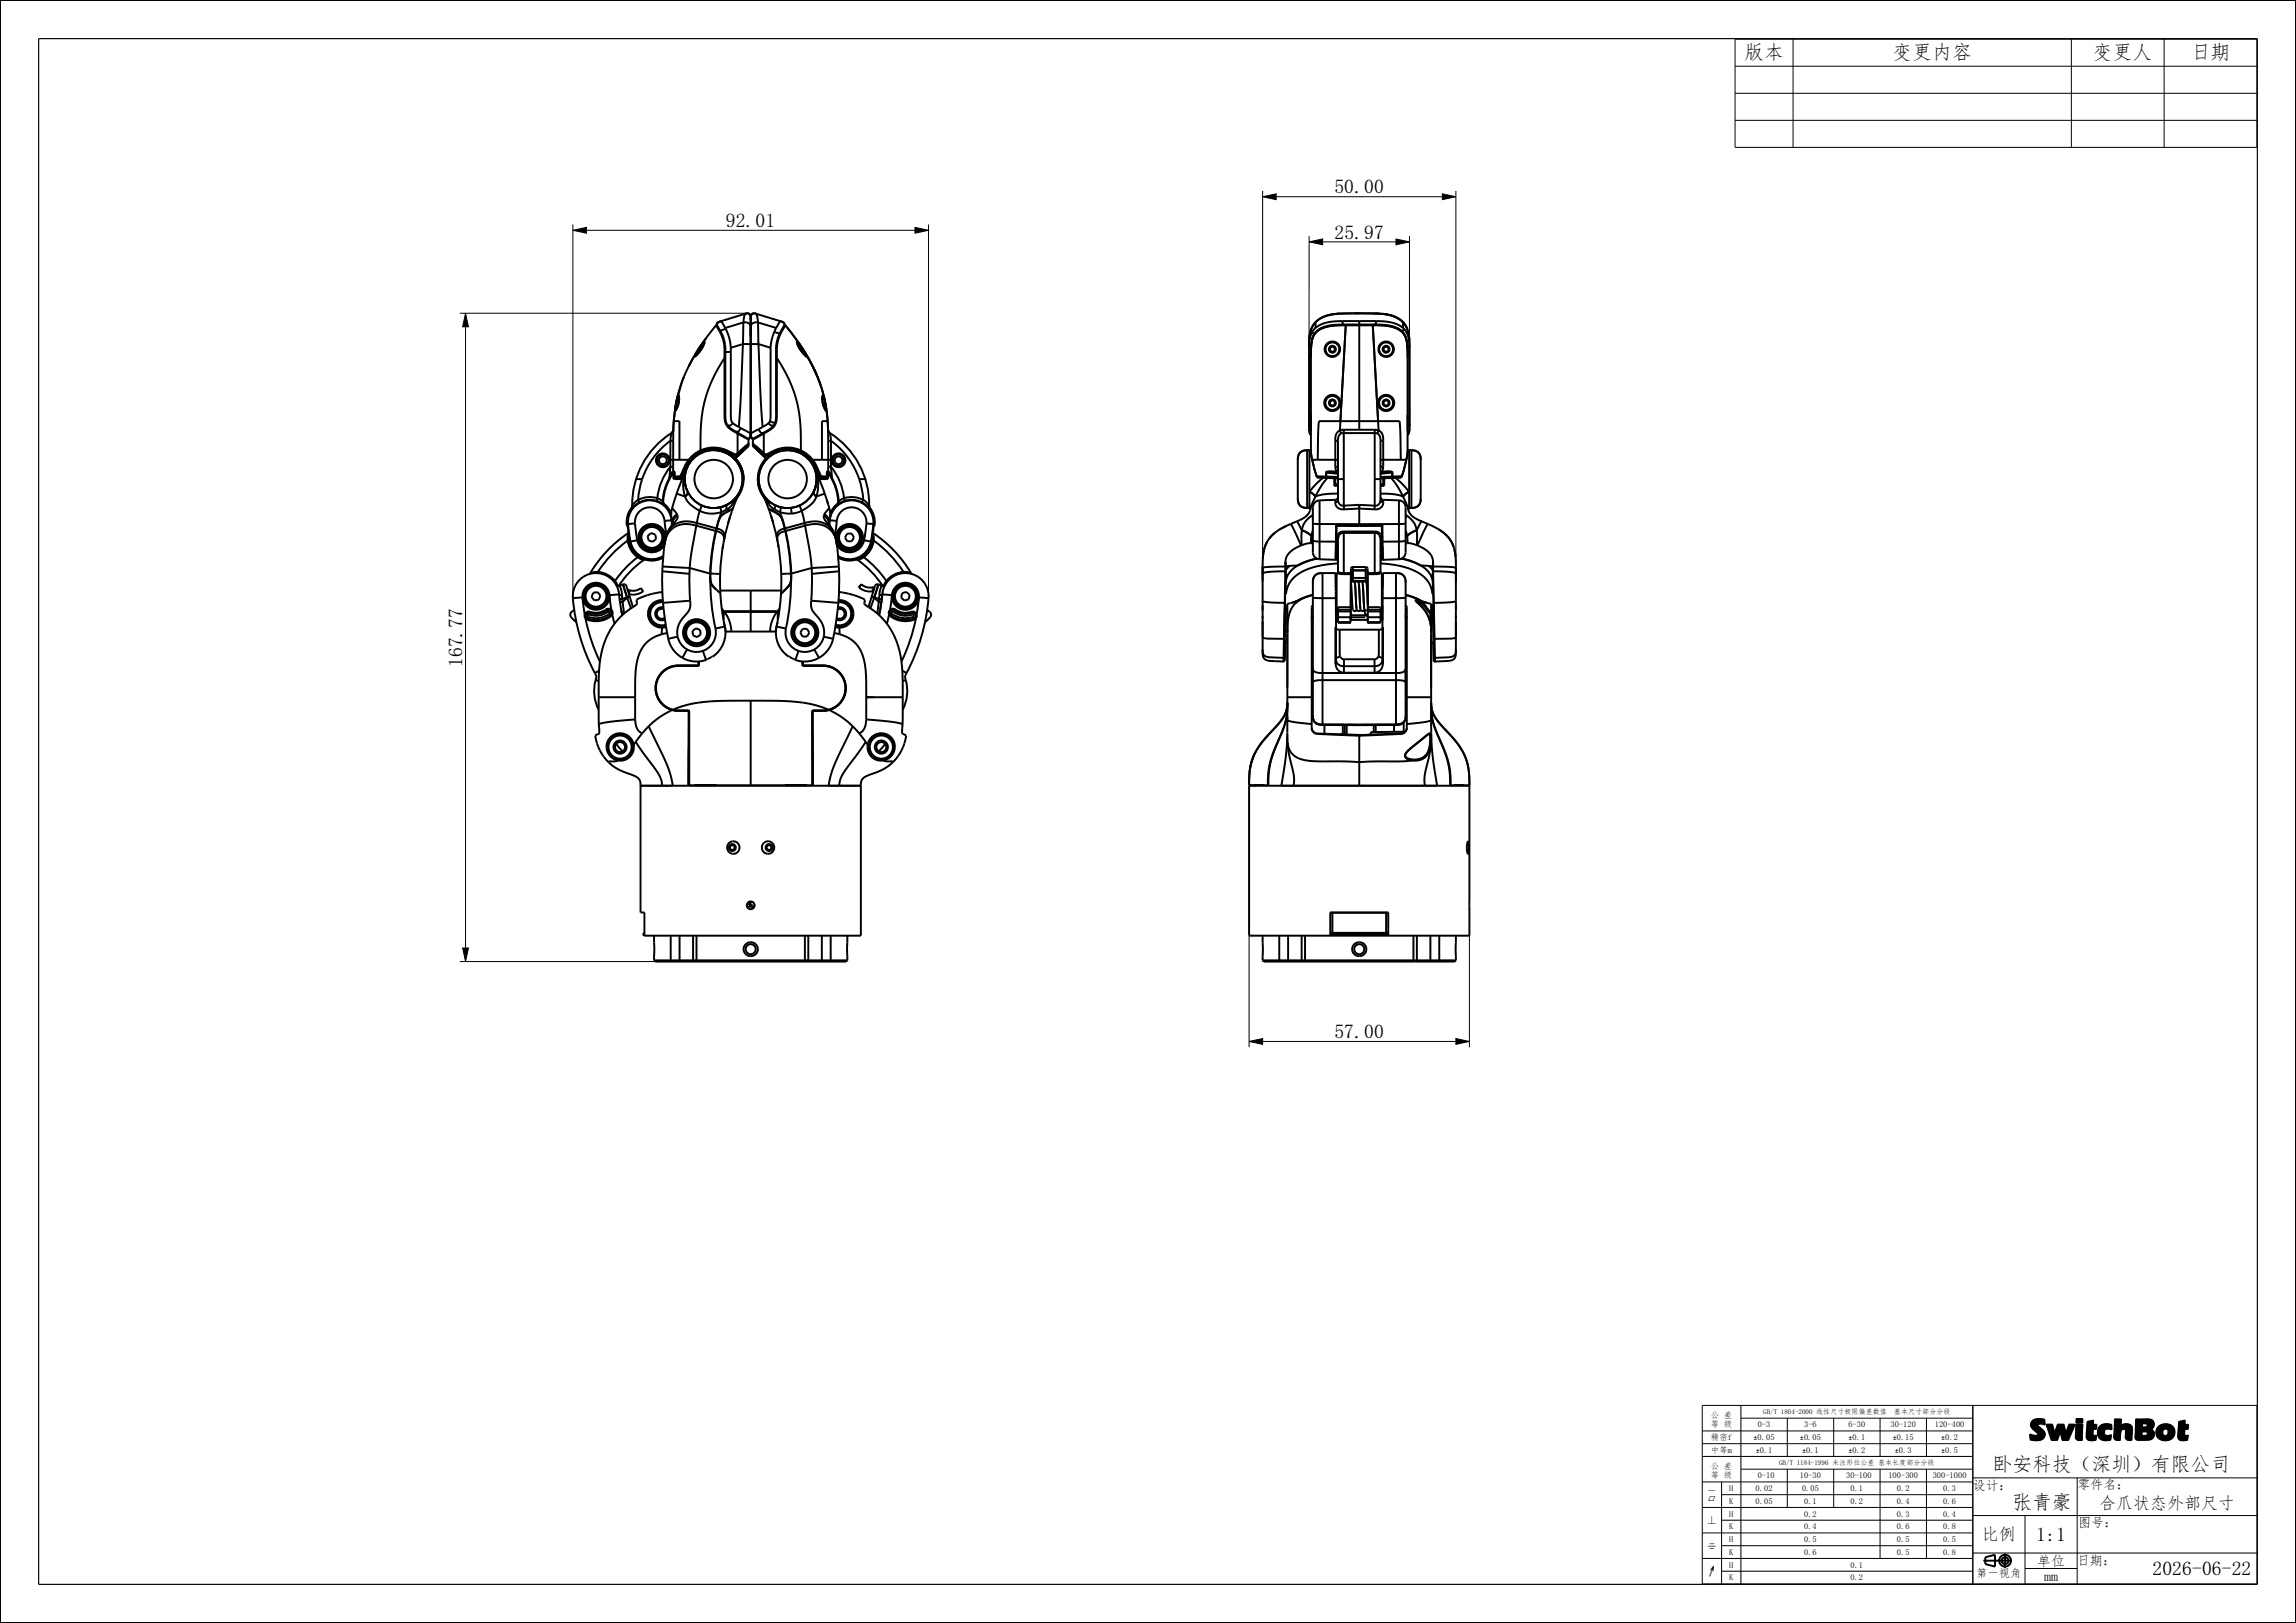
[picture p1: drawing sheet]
<svg xmlns="http://www.w3.org/2000/svg" width="594mm" height="420mm" viewBox="0 0 594 420" stroke-linecap="round" stroke-linejoin="round" font-family="sans-serif">
<defs><g id="words">
<g font-size="5.1">
<text x="451.3" y="15.4">版本</text>
<text x="489.6" y="15.4">变更内容</text>
<text x="541.5" y="15.4">变更人</text>
<text x="566.8" y="15.4">日期</text>
<text x="345.2" y="50">50.00</text>
<text x="187.8" y="58.7">92.01</text>
<text x="345.2" y="61.7">25.97</text>
<text x="119.6" y="172.7" transform="rotate(-90 119.6 172.7)">167.77</text>
<text x="345.2" y="268.6">57.00</text>
<text x="515.5" y="380.7">卧安科技（深圳）有限公司</text>
<text x="520.6" y="390.4">张青豪</text>
<text x="526.8" y="398.8">1:1</text>
<text x="556.9" y="407.6">2026-06-22</text>
</g>
<g font-size="4.4">
<text x="543.1" y="390.4">合爪状态外部尺寸</text>
<text x="512.8" y="398.5">比例</text>
</g>
<g font-size="3.7">
<text x="527" y="405.1">单位</text>
<text x="528.8" y="409.1">mm</text>
</g>
<g font-size="3.4">
<text x="510.4" y="385.5">设计：</text>
<text x="537.4" y="385.4">零件名：</text>
<text x="537.6" y="395.2">图号：</text>
<text x="537.3" y="405.1">日期：</text>
</g>
<text font-size="3" x="441.1" y="407.6">↗</text>
<g font-size="2.9">
<text x="441.4" y="394.4">⊥</text>
<text x="511.3" y="408.1">第一视角</text>
</g>
<g font-size="2.3">
<text x="453.7" y="372.7">±0.05</text>
<text x="454.2" y="376">±0.1</text>
<text x="465.7" y="372.7">±0.05</text>
<text x="466.2" y="376">±0.1</text>
<text x="478.2" y="372.7">±0.1</text>
<text x="478.2" y="376">±0.2</text>
<text x="489.7" y="372.7">±0.15</text>
<text x="490.2" y="376">±0.3</text>
<text x="502.2" y="372.7">±0.2</text>
<text x="502.2" y="376">±0.5</text>
<text x="441.5" y="400.7">⌯</text>
</g>
<g font-size="2.2">
<text x="442.6" y="366.9">公 差</text>
<text x="442.6" y="369.2">等 级</text>
<text x="454.7" y="369.4">0-3</text>
<text x="466.7" y="369.4">3-6</text>
<text x="478.2" y="369.4">6-30</text>
<text x="489.1" y="369.4">30-120</text>
<text x="500.6" y="369.4">120-400</text>
<text x="442.6" y="376">中等m</text>
<text x="442.6" y="372.7">精密f</text>
<text x="442.6" y="380.1">公 差</text>
<text x="442.6" y="382.4">等 级</text>
<text x="454.7" y="382.6">0-10</text>
<text x="465.6" y="382.6">10-30</text>
<text x="477.6" y="382.6">30-100</text>
<text x="488.6" y="382.6">100-300</text>
<text x="500" y="382.6">300-1000</text>
<text x="447.3" y="385.9">H</text>
<text x="447.3" y="389.2">K</text>
<text x="454.2" y="385.9">0.02</text>
<text x="454.2" y="389.2">0.05</text>
<text x="466.2" y="385.9">0.05</text>
<text x="466.7" y="389.2">0.1</text>
<text x="478.7" y="385.9">0.1</text>
<text x="478.7" y="389.2">0.2</text>
<text x="490.7" y="385.9">0.2</text>
<text x="490.7" y="389.2">0.4</text>
<text x="502.7" y="385.9">0.3</text>
<text x="502.7" y="389.2">0.6</text>
<text x="447.3" y="392.5">H</text>
<text x="447.3" y="395.8">K</text>
<text x="466.7" y="392.5">0.2</text>
<text x="466.7" y="395.8">0.4</text>
<text x="490.7" y="392.5">0.3</text>
<text x="490.7" y="395.8">0.6</text>
<text x="502.7" y="395.8">0.8</text>
<text x="502.7" y="392.5">0.4</text>
<text x="447.3" y="399.1">H</text>
<text x="466.7" y="399.1">0.5</text>
<text x="490.7" y="399.1">0.5</text>
<text x="502.7" y="399.1">0.5</text>
<text x="447.3" y="402.4">K</text>
<text x="447.3" y="405.7">H</text>
<text x="466.7" y="402.4">0.6</text>
<text x="478.7" y="405.7">0.1</text>
<text x="490.7" y="402.4">0.5</text>
<text x="502.7" y="402.4">0.8</text>
<text x="447.3" y="409">K</text>
<text x="478.7" y="409">0.2</text>
</g>
<g font-size="1.9">
<text x="441.8" y="386.5">⏤</text>
<text x="441.8" y="388.4">⏥</text>
</g>
<g font-size="1.8">
<text x="456.2" y="366">GB/T 1804-2000 线性尺寸极限偏差数值</text>
<text x="490" y="366">基本尺寸部分分段</text>
<text x="460.3" y="379.2">GB/T 1184-1996 未注形位公差 基本长度部分分段</text>
</g>
</g></defs>
<g fill="#000">
<path d="M148.2 59.6l3.5-.8v1.5zM236.7 58.8l3.5 .8-3.5 .7zM326.7 50.9l3.5-.7v1.5zM373.2 50.2l3.5 .7-3.5 .8zM338.7 62.6l3.5-.8v1.5zM361.2 61.8l3.5 .8-3.6 .7zM120.4 81.1l.8 3.5h-1.5zM119.7 245.3h1.5l-.8 3.5zM323.2 269.5l3.5-.7v1.5zM376.7 268.8l3.5 .7-3.5 .8zM525.2 371.3l.6 .1-.6 .1zM525.2 371.5l1.2 .1z"/>
<path d="M525.3 371.6h3.6v.2l-3.6 .1zM525.5 368.9l1.6-.2 .1 .2-1.7 .2zM525.4 368.7l2-.2-.3 .2-1.6 .2zM525.5 369.1l1.7-.2 .1 .2-1.7 .2zM525.6 369.3l1.7-.2 .2 .2-1.8 .1zM526.2 367.5a4.1 4.1 0 0 1 2.7-.1zM525.5 368.4h2.3l-2.4 .3zM525.7 369.4l1.8-.1 .4 .3-1.9 .2zM526 372.6h1.9zM527.8 368.4h1.2v.2zM526 369.8l1.9-.2 .3 .3-1.9 .2zM525.3 372.5l3.1-.1-.5 .2z"/>
<path d="M526.3 370.1l1.9-.2 .3 .2-1.4 .6zM525.3 371.9l3.6-.1-.5 .6-3.1 .1zM525.8 367.8l.4-.3 2.7-.1v.3zM527.1 370.7l1.4-.6 .5 .8-.1 .7h-2.2l.6-.3zM525.8 367.8l3.1-.1v.2l-3.3 .1zM525.6 368l3.3-.1v.2l-3.4 .1zM525.5 368.2l3.4-.1 .1 .3h-3.5zM529.5 368.7h.4zM529.5 368.7h1.4zM530.2 368.7h.7zM529.5 368.7h1.4l.6 2-1.2 .3zM530.8 372.6h.7z"/>
<path d="M530.3 371l1.2-.3 .1 .2 1.2 .1-.6 1.6h-1.4zM532.4 368.7h.5zM531.6 370.9l1.4-.5-.2 .6zM532.4 368.7h1.5l-2.1 1.6zM533.3 368.7h.6zM531.8 370.3l2.1-1.6 .5 2.1-1.2 .1-.2-.5-1.4 .5zM533.6 372.6h.7zM533.6 372.6h1.5zM533.2 370.9h1.2zM533.2 371l1.3-.1 .8 1.1-.2 .6h-1.5zM535.3 368.7h.5zM535.3 368.7h1.4l-2.1 1.9z"/>
<path d="M536.1 368.7h.6zM534.6 370.6l2.1-1.9-1.4 3.3-.8-1.1zM537.2 368.7h.4zM537.2 367.2h.5zM537.2 368.1h.5zM537.2 368.7h.6zM537.2 368.1h.8zM537.2 368.7h.8zM537.2 367.2h.8zM537.7 372.6h.9zM537.6 372.6h1zM537.5 372.6h1.1z"/>
<path d="M537.1 370l1.6-.2-.1 2.8h-1.1l-.4-.3zM537.2 368.7h1.6l-1.6 .1zM537.2 368.1l1.5-.1v.2zM537.2 367.2l1.6 .1zM537.2 367.9h1.5l-1.5 .2zM537.2 368.8l1.6-.1-.1 1.1-1.6 .2zM537.2 367.4h1.6l-.1 .5h-1.5zM537.2 367.4l1.6-.1zM537.2 367.3h1.6zM539.9 369.8h1.6l-.1 1.5-1.6 .3zM540 368.6l1.5-.1v.2zM539.9 369.8h1.6z"/>
<path d="M541.3 367.7l.2-.1zM541.3 367.7h.2zM540.1 367.9l1.4-.2v.8l-1.5 .1zM540 368.7h1.5l-1.6 1.1zM539.8 371.6l1.6-.3 .4 .3zM539.8 371.6h2zM540.4 372.6h1.8l-.9 .1zM542.1 371.5h.2zM539.9 369.8l1.6-1.1h.9l-.1 1.1zM542 371.6l.3-.1zM539.8 371.7l2.5-.1-.1 1h-1.8l-.5-.4zM542.7 370.7l1.6-.3v.3l-1.5 .3z"/>
<path d="M542.8 371l1.5-.3 .1 .4-1.6 .3zM542.8 370.2l1.7-.2-.2 .4-1.6 .3zM542.8 371.4l1.6-.3 .1 .3-1.6 .3zM542.8 370l2-.2-.3 .2-1.7 .2zM544.5 368.6h.9zM542.9 369.7l3.4-.2v.3l-1.1-.1-2.4 .3zM543.9 368.7l.6-.1 1.7 .1zM544 372.6h2zM543 371.9l3.1-.2-.1 .9h-2zM545.8 371.5l.4-.1zM542.9 371.7l1.6-.3 .7 .2 1-.1-.1 .2-3.1 .2zM543.6 368.9l2.6-.2z"/>
<path d="M543.4 369l.2-.1 2.6-.2v.2zM543.4 369l2.8-.1v.2l-3 .1zM543.2 369.2l3-.1v.2l-3.1 .2zM543.1 369.5l3.1-.2 .1 .2-3.4 .2zM547.2 367.3h.5zM547.2 367.3h.7zM547.7 372.6h.7zM547.5 372.6h.9zM547 371.7l1.5-.5-.1 1.4h-.9a.77 .77 0 0 1-.5-.9zM547 370.8l2-.9a1.4 1.4 0 0 0-.5 1.3l-1.5 .5zM547.1 368.5l1.6-.2-.1 .3-1.5 .6zM547.2 367.3h1.5z"/>
<path d="M547.2 367.3h1.5v1l-1.6 .2zM547.1 369.9l2.3-.1-2.4 1zM547.1 369.9l4.4-.7 .1 .5v.3l-1.6 .1-.5-.3zM547.1 369.2l1.5-.6v.5a1.96 1.96 0 0 1 2.9 .1l-4.4 .7zM550.6 372.6h.8zM550.5 372.6h1zM550 370.1l1.6-.1-.1 2.6h-1l-.5-.4zM552.6 367.3h.6zM552.6 367.3h.8zM552.5 370.7l1.6-.3-.1 1.1-1.5 .1zM552.5 370.7l3.9-.8 .5 .3 .3 .5h-1.6l-.7-.3zM552.6 368.6l1.6-.3-.1 1-1.5 .1z"/>
<path d="M554.2 368.3l2.9-.3 .1 .8-.2 .6h-2.3h.2a.54 .54 0 0 0 .7-.6 .54 .54 0 0 0-.7-.5zM552.6 369.4h4.4l-4.4 .5zM552.5 371.6l1.5-.1 3.2 .2-4.7 .2zM552.6 367.3l3.8 .1-3.8 .1zM552.6 369.9l4.3-.4-.5 .4-3.9 .8zM552.7 372.4h3.8l-2.1 .2h-1.3zM552.6 367.5h4.1l-4.1 .2zM552.6 367.7l4.1-.2 .2 .2-4.3 .1zM552.6 367.8l4.3-.1 .2 .3-4.5 .6zM552.5 371.9l4.7-.2-.7 .7h-3.8zM555.6 370.7h1.6v1l-2.3-.1a.61 .61 0 0 0 .6-.2 .61 .61 0 0 0 .1-.7zM557.9 371l1.5-.3 .1 .4-1.5 .2z"/>
<path d="M557.9 370.5l1.6-.3-.1 .5-1.5 .3zM558 371.3l1.5-.2 .1 .3-1.6 .1zM557.9 370.2l1.8-.3-.2 .3-1.6 .3zM558 371.5l1.6-.1 .2 .1-1.6 .3zM558 369.9l2.2-.2-2.3 .5zM559.3 368.7l1.7-.1zM558.2 371.8l4.2-.4-.4 .7-.8 .5h-2zM559.6 372.7l1.4-.1zM559.2 372.6h2zM558.5 369.2l.8-.5 1.7-.1a1.97 1.97 0 0 1 1.4 2.8l-2.1 .2a.98 .98 0 0 0 .7-1 .98 .98 0 0 0-.8-.9l-2.2 .2zM563.6 369.8h1.6l-.1 1.5-1.6 .3zM563.7 368.6l1.5-.1v.2z"/>
<path d="M563.6 369.8h1.6zM565 367.7l.2-.1zM564.9 367.7h.3zM563.8 367.9l1.4-.2v.8l-1.5 .1zM563.7 368.7h1.5l-1.6 1.1zM563.5 371.6l1.6-.3 .4 .3zM563.5 371.6h2zM564 372.6h1.9l-1 .1zM565.8 371.5h.2zM563.6 369.8l1.6-1.1h.9l-.1 1.1zM565.7 371.6l.3-.1zM563.5 371.7l2.5-.1-.1 1h-1.9l-.4-.4z"/>
</g>
<g fill="none" stroke="#000" stroke-width=".26">
<path d="M448.9 10.1h135v28h-135zM448.9 17.1h135M463.9 10.1v28M535.9 10.1v28M559.9 10.1v28M448.9 24.1h135M448.9 31.1h135M148.2 59.6l3.5-.8v1.5zM148.2 58.1v96.7M151.7 59.6h85M236.7 58.8l3.5 .8-3.5 .7zM240.2 58.1v96.7"/>
<path d="M326.7 50.9l3.5-.7v1.5zM326.7 49.4v97.6M330.2 50.9h43M373.2 50.2l3.5 .7-3.5 .8zM376.7 49.4v97.6M338.7 62.6l3.5-.8v1.5zM338.7 61.1v28.9M342.2 62.6h19M361.2 61.8l3.5 .8-3.6 .7zM364.7 61.1l-.1 30M118.9 81.1h74.5M120.4 81.1l.8 3.5h-1.5z"/>
<path d="M120.4 84.6v160.7M118.9 248.8h50.6M119.7 245.3h1.5l-.8 3.5zM323.2 242.1v28.9M380.2 242.1v28.9M323.2 269.5l3.5-.7v1.5zM326.7 269.5h50M376.7 268.8l3.5 .7-3.5 .8zM440.4 370.3h70M440.4 373.6h70M440.4 376.9h70M450.4 367h60"/>
<path d="M450.4 363.7v46.2M462.4 367v9.9M474.4 367v9.9M486.4 367v9.9M498.4 367v9.9M510.4 363.7v46.2h-70v-46.2h143.5v46.2h-73.5M525.2 371.3l.6 .1-.6 .1zM525.2 371.5l1.2 .1zM525.3 371.6h3.6v.2l-3.6 .1zM525.3 371.9l3.6-.1-.5 .6-3.1 .1zM525.3 372.5l3.1-.1-.5 .2zM525.4 368.7l2-.2-.3 .2-1.6 .2z"/>
<path d="M525.5 368.9l1.6-.2 .1 .2-1.7 .2zM525.5 368.4h2.3l-2.4 .3zM525.5 369.1l1.7-.2 .1 .2-1.7 .2zM525.5 368.2l3.4-.1 .1 .3h-3.5zM525.6 369.3l1.7-.2 .2 .2-1.8 .1zM525.6 368l3.3-.1v.2l-3.4 .1zM525.7 369.4l1.8-.1 .4 .3-1.9 .2zM525.8 367.8l.4-.3 2.7-.1v.3zM525.8 367.8l3.1-.1v.2l-3.3 .1zM526 372.6h1.9zM526 369.8l1.9-.2 .3 .3-1.9 .2zM526.2 367.5a4.1 4.1 0 0 1 2.7-.1z"/>
<path d="M526.3 370.1l1.9-.2 .3 .2-1.4 .6zM527.1 370.7l1.4-.6 .5 .8-.1 .7h-2.2l.6-.3zM527.8 368.4h1.2v.2zM529 368.6h.1M529.5 368.7h1.4l.6 2-1.2 .3zM529.5 368.7h1.4zM529.5 368.7h.4zM530.2 368.7h.7zM530.3 371l1.2-.3 .1 .2 1.2 .1-.6 1.6h-1.4zM530.8 372.6h.7zM531.6 370.9l1.4-.5-.2 .6zM531.8 370.3l2.1-1.6 .5 2.1-1.2 .1-.2-.5-1.4 .5z"/>
<path d="M532.4 368.7h1.5l-2.1 1.6zM532.4 368.7h.5zM533.2 370.9h1.2zM533.2 371l1.3-.1 .8 1.1-.2 .6h-1.5zM533.3 368.7h.6zM533.6 372.6h1.5zM533.6 372.6h.7zM534.6 370.6l2.1-1.9-1.4 3.3-.8-1.1zM535 372.6h.1M535.3 368.7h1.4l-2.1 1.9zM535.3 368.7h.5zM536.1 368.7h.6z"/>
<path d="M537.1 370l1.6-.2-.1 2.8h-1.1l-.4-.3zM537.2 368.8l1.6-.1-.1 1.1-1.6 .2zM537.2 368.7h1.6l-1.6 .1zM537.2 368.7h.6zM537.2 368.7h.8zM537.2 368.7h.4zM537.2 368.1l1.5-.1v.2zM537.2 367.9h1.5l-1.5 .2zM537.2 367.3h1.6zM537.2 367.4l1.6-.1zM537.2 367.4h1.6l-.1 .5h-1.5zM537.2 368.1h.8z"/>
<path d="M537.2 367.2l1.6 .1zM537.2 368.1h.5zM537.2 367.2h.5zM537.2 367.2h.8zM537.5 372.6h1.1zM537.6 372.6h1zM537.7 372.6h.9zM538.7 368.2h.1M539.8 371.7l2.5-.1-.1 1h-1.8l-.5-.4zM539.8 371.6h2zM539.8 371.6l1.6-.3 .4 .3zM539.9 369.8l1.6-1.1h.9l-.1 1.1z"/>
<path d="M539.9 369.8h1.6l-.1 1.5-1.6 .3zM539.9 369.8h1.6zM540 368.7h1.5l-1.6 1.1zM540 368.6l1.5-.1v.2zM540.1 367.9l1.4-.2v.8l-1.5 .1zM540.4 372.6h1.8l-.9 .1zM541.3 367.7h.2zM541.3 367.7l.2-.1zM541.5 367.6h.1M542 371.6l.3-.1zM542.1 371.5h.2zM542.7 370.7l1.6-.3v.3l-1.5 .3z"/>
<path d="M542.8 371l1.5-.3 .1 .4-1.6 .3zM542.8 370.2l1.7-.2-.2 .4-1.6 .3zM542.8 371.4l1.6-.3 .1 .3-1.6 .3zM542.8 370l2-.2-.3 .2-1.7 .2zM542.9 371.7l1.6-.3 .7 .2 1-.1-.1 .2-3.1 .2zM542.9 369.7l3.4-.2v.3l-1.1-.1-2.4 .3zM543 371.9l3.1-.2-.1 .9h-2zM543.1 369.5l3.1-.2 .1 .2-3.4 .2zM543.2 369.2l3-.1v.2l-3.1 .2zM543.4 369l2.8-.1v.2l-3 .1zM543.4 369l.2-.1 2.6-.2v.2zM543.6 368.9l2.6-.2z"/>
<path d="M543.9 368.7l.6-.1 1.7 .1zM544 372.6h2zM544.5 368.6h.9zM545.8 371.5l.4-.1zM546.1 371.4h.1M546.2 369.9h.1M547 371.7l1.5-.5-.1 1.4h-.9a.77 .77 0 0 1-.5-.9zM547 370.8l2-.9a1.4 1.4 0 0 0-.5 1.3l-1.5 .5zM547.1 369.9l4.4-.7 .1 .5v.3l-1.6 .1-.5-.3zM547.1 369.9l2.3-.1-2.4 1zM547.1 369.2l1.5-.6v.5a1.96 1.96 0 0 1 2.9 .1l-4.4 .7zM547.1 368.5l1.6-.2-.1 .3-1.5 .6z"/>
<path d="M547.2 367.3h1.5v1l-1.6 .2zM547.2 367.3h1.5zM547.2 367.3h.5zM547.2 367.3h.7zM547.5 372.6h.9zM547.7 372.6h.7zM548.4 372.6h.1M550 370.1l1.6-.1-.1 2.6h-1l-.5-.4zM550.5 372.6h1zM550.6 372.6h.8zM551.4 372.6h.1M552.5 371.9l4.7-.2-.7 .7h-3.8z"/>
<path d="M552.5 371.6l1.5-.1 3.2 .2-4.7 .2zM552.5 370.7l3.9-.8 .5 .3 .3 .5h-1.6l-.7-.3zM552.5 370.7l1.6-.3-.1 1.1-1.5 .1zM552.6 369.9l4.3-.4-.5 .4-3.9 .8zM552.6 369.4h4.4l-4.4 .5zM552.6 368.6l1.6-.3-.1 1-1.5 .1zM552.6 367.5h4.1l-4.1 .2zM552.6 367.7l4.1-.2 .2 .2-4.3 .1zM552.6 367.8l4.3-.1 .2 .3-4.5 .6zM552.6 367.3l3.8 .1-3.8 .1zM552.6 367.3h.8zM552.6 367.3h.6z"/>
<path d="M552.7 372.4h3.8l-2.1 .2h-1.3zM554.2 368.3l2.9-.3 .1 .8-.2 .6h-2.3h.2a.54 .54 0 0 0 .7-.6 .54 .54 0 0 0-.7-.5zM555.6 370.7h1.6v1l-2.3-.1a.61 .61 0 0 0 .6-.2 .61 .61 0 0 0 .1-.7zM557.9 370.5l1.6-.3-.1 .5-1.5 .3zM557.9 371l1.5-.3 .1 .4-1.5 .2zM557.9 370.2l1.8-.3-.2 .3-1.6 .3zM558 371.3l1.5-.2 .1 .3-1.6 .1zM558 369.9l2.2-.2-2.3 .5zM558 371.5l1.6-.1 .2 .1-1.6 .3zM558.2 371.8l4.2-.4-.4 .7-.8 .5h-2zM558.5 369.2l.8-.5 1.7-.1a1.97 1.97 0 0 1 1.4 2.8l-2.1 .2a.98 .98 0 0 0 .7-1 .98 .98 0 0 0-.8-.9l-2.2 .2zM559.2 372.6h2z"/>
<path d="M559.3 368.7l1.7-.1zM559.6 372.7l1.4-.1zM563.5 371.7l2.5-.1-.1 1h-1.9l-.4-.4zM563.5 371.6h2zM563.5 371.6l1.6-.3 .4 .3zM563.6 369.8l1.6-1.1h.9l-.1 1.1zM563.6 369.8h1.6l-.1 1.5-1.6 .3zM563.6 369.8h1.6zM563.7 368.7h1.5l-1.6 1.1zM563.7 368.6l1.5-.1v.2zM563.8 367.9l1.4-.2v.8l-1.5 .1zM564 372.6h1.9l-1 .1z"/>
<path d="M564.9 367.7h.3zM565 367.7l.2-.1zM565.2 367.6h.1M565.7 371.6l.3-.1zM565.8 371.5h.2zM440.4 383.5h70M440.4 390.1h70M440.4 396.7h70M445.4 386.8h65M445.4 393.4h65M445.4 400h65M445.4 383.5v26.4"/>
<path d="M450.4 380.2h60M462.4 380.2v9.9M474.4 380.2v9.9M486.4 380.2v23.1M498.4 380.2v23.1M510.4 382.4h73.5M510.4 392.2h73.5M523.9 392.2v17.7M537.4 382.4v27.5M440.4 403.3h70M445.4 406.6h65M510.4 401.9h73.5"/>
<path d="M523.9 405.9h13.5"/>
</g>
<g fill="none" stroke="#000" stroke-width=".51">
<path d="M0 0h594v420h-594zM179.6 92.1l-.5 .9a36.7 36.7 0 0 0-4.8 16M179.6 92.1l-1.4 2.6M179.8 92.2h.1M182 88.4l-2.4 3.7M182.1 88.4h-.1M182.1 88.5l.2-.1-.1 .5-.7 1.4-1 1.3-.9 .7 .9-1.6zM182.3 88.5a7.7 7.7 0 0 1-2.5 3.7l.9-1.5zM182.7 87.5l-.6 .9M185.3 84.2h.2M185.3 84.2l-3.2 4.2M185.3 84.2l.8 1.4"/>
<path d="M186.1 85.6l1 2.3 .3 2.5M186.4 85.6h-.3M187.4 90.4h.3M187.4 90.4v2.3M187.4 92.7a35.3 35.3 0 0 0-6.2 22.3v1.6M187.4 92.7v14.5M187.4 92.7h.3M200.8 92.7h.2M200.9 88.9h.1M201 92.7a35.3 35.3 0 0 1 6.2 22.3v1.6M201 92.7v14.5M201 90.4v2.3"/>
<path d="M201 90.4h-.2M202.1 85.6h.2M202.3 85.6l-1 2.3-.3 2.5M203.2 84.2h-.3M203.2 84.2l-.9 1.4M203.2 84.2l2.6 3.3M205.8 87.5l.6 .9M206.2 88.6v-.2l1.2 1.5 1.4 2.4h-.2M206.2 88.6l.9 1.9 1.5 1.8M206.2 88.6a7.8 7.8 0 0 0 2.4 3.6M206.2 88.6l1.5 2.1 .9 1.5M206.4 88.4l2.4 3.7"/>
<path d="M206.4 88.4l.3 .5M206.4 88.4l.4 .5M206.7 88.9l1.4 2M206.8 88.9l1.3 2.1M208.1 90.9l.7 1.2M208.1 91l.7 1.1M208.6 92.2h.1M208.8 92.1l1.4 2.6M210.2 94.7l1.3 2.8M210.2 94.7l2.1 4.8M211.5 97.5l.8 2M212.3 99.5l.9 3.4 .6 3.3"/>
<path d="M212.3 99.5l.9 3.1 .6 3.6M339.2 90.4v26.3M339.2 90.4h.1M340.9 85.6l-.8 .8-.5 1-.4 3M340.9 85.6a5.3 5.3 0 0 0-1.7 4.8M340.9 85.6h.1M348.2 84.2l-1.6 27.2M348.2 84.1a11.7 11.7 0 0 0-7.3 1.5M348.2 84.2l-4.5 .3-1.5 .4-1.3 .7M348.2 84.2l-1.4 24.8M348.2 84.1v.1M348.2 84.2h7"/>
<path d="M348.2 84.1h7M351.7 84.2v27M355.2 84.2l1.5 27.2M355.2 84.2l1.3 24.8M355.2 84.1a11.6 11.6 0 0 1 7.2 1.5M355.2 84.2l4.4 .3 1.5 .4 1.3 .7M355.2 84.1v.1M362.4 85.6h.1M362.4 85.6a5.3 5.3 0 0 1 1.7 4.8M362.4 85.6l.8 .8 .5 1 .4 3M364.1 90.4h.1M364.1 90.4l.1 26.2"/>
<path d="M173.4 119h4.8M173.4 119v1.8M173.4 114.1v4.9M173.4 114.1h.8M173.4 114.1a20.4 20.4 0 0 0-7.3 9.9M173.7 112.2l-.3 1.9M173.7 112.1a21.9 21.9 0 0 0-10.1 18.8M173.7 112.1v.1M174 111.8l-.3 .3M174.1 111.5l-.1 .3M174.1 111.5h.1M174.2 111.5h-.1"/>
<path d="M174.2 114.1v6.7M174.2 111.4h.1M174.2 111.3v.1M174.2 111.3h.1M174.2 111.4l-.5 .8M174.2 111.4v2.7M174.2 111.2v.1M174.2 111.2l-.5 .9M174.2 111.2v.2M174.2 111.2h.1M174.3 109l-.1 2.2M174.3 109l-.1 2.4"/>
<path d="M174.3 109h1.5v10M174.9 104.3h.1M175.5 102.2l.2 .6-.1 1.4-.4 1.3-.5 .9 .2-2.1zM175.6 102.3a5.4 5.4 0 0 1-.8 3.9zM178.2 119l.2 .1M178.2 119l-1.1 1.7M178.4 119.1l-1 1.7M181.2 116.6l-1.7 1-1.3 1.4M181.2 116.6a8.2 8.2 0 0 1 7.1 .1M181.2 116.6h.1M181.2 116.6l.1 .2M181.3 116.8a8 8 0 0 1 6.9 .1"/>
<path d="M181.3 116.8l-1.6 1-1.3 1.3M185.1 116.5a7.5 7.5 0 0 1 6.6 5 7.5 7.5 0 0 1-2 8.1M187.4 107.2l.1 1.7 .4 1 .8 .9 1.3 1M187.4 107.2h.3M188.2 116.9a7.9 7.9 0 0 0-10.8 3.9M188.2 116.9l1.7 .9M188.3 116.7l-.1 .2M188.3 116.7l1.6 .8M189.8 117.6l.1 .2M189.9 117.5l-.1 .1M190 111.8l.8 .4M190.2 111.6l-.2 .2"/>
<path d="M190.2 118.5h.2M190.2 118.5h-.1M190.3 118.6l.9 1.2 .7 1.5 .4 1.5 .1 1.5M190.4 118.5l-.1 .1M190.4 118.5h.1M190.8 117.3l-.5 .2h-.4M190.8 117.3l.1 .2M190.8 112.2l2.9 1.6M190.8 117.3h.1M190.8 112.2v5.1M190.8 117.3l.2 .1M190.9 117.5l-.5 .2-.6-.1"/>
<path d="M190.9 117.5l.2 .1M190.9 112l-.1 .2M191 117.4l-.1 .1M191.1 117.6l-.6 .3-.6-.1M191.1 117.6l-.9 .9M193.5 115.1l.1-.3-2.8 2.5M193.5 115.1l-2.5 2.3M193.5 115.1v.4M193.5 115.5h.1M193.5 115.5l-3.1 3M193.6 113.6l.1 .2M193.7 115.2l-.2 .3"/>
<path d="M193.7 113.8v1.4M194.8 115.2l.1 .3M194.8 113.8v1.4M194.8 113.6v.2M194.9 115.5l3.1 3M194.9 115.1l-.1-.3 2.8 2.5M194.9 115.1l2.6 2.3M194.9 115.5h.1M194.9 115.1v.4M197.4 117.6l.9 .9h-.3M197.4 117.6l.5 .3 .6-.1M197.5 117.4v.1"/>
<path d="M197.5 112l.1 .2M197.5 117.5l.6 .2 .5-.1M197.5 117.5l-.1 .1M197.6 112.2l-2.8 1.6M197.6 117.3l-.1 .1M197.6 112.2v5.1M197.6 117.3h.1M197.7 117.3l.4 .2h.5M197.7 117.3l-.2 .2M198 118.5l.2 .2zM198 118.5h.1M198.3 111.6l.1 .2"/>
<path d="M198.4 111.8l-.8 .4M198.6 117.5v.1M198.6 117.6l-.1 .2M200.1 116.7l-1.5 .8M200.1 116.7l.1 .2M200.2 116.9a7.9 7.9 0 0 1 10.8 3.9M200.2 116.9l-1.7 .9M200.8 107.2h.2M201 107.2l-.1 1.7-.4 1.1-.7 .8-1.4 1M207.1 116.8a8.6 8.6 0 0 0-8.5 .8M207.1 116.8l1.6 1 1.4 1.3M207.2 116.6a8.2 8.2 0 0 0-7.1 .1"/>
<path d="M207.2 116.6l-.1 .2M207.2 116.6h.1M207.2 116.6l1.7 1 1.4 1.4M210.1 119.1l1 1.7M210.3 119l-.2 .1M210.3 119l1 1.7M210.3 119h4.7M212.8 102.3l.1 .1M212.8 102.4a5.4 5.4 0 0 0 .8 3.8M212.9 102.2l.5 1.6 .4 2.6-.5-.8-.5-1.3-.1-1.2zM212.9 102.4l.7 3.8M213.8 106.2l.3 2.8"/>
<path d="M214.1 109h-1.5v10M214.1 109l.1 2.4M214.1 109l.1 1.1M214.2 110.1v.5M214.2 110.2h.1M214.2 110.2v.4M214.2 110.6v.6M214.2 111.2h.1M214.2 111.2v.2M214.2 111.2l.5 .9M214.2 111.4l.5 .8M214.2 111.4l.1 2.7"/>
<path d="M214.3 114.1v6.7M214.7 112.1v.1M214.7 112.1a21.9 21.9 0 0 1 10.2 18.8M214.7 112.2l.3 1.9M215 114.1v4.9M215 114.1h-.7M215 114.1a20.4 20.4 0 0 1 7.3 9.9M215 119v1.8M338.2 116.5l-1.6 .4-.5 .5-.3 .8v10.8M338.2 116.5v15M338.8 116.5v15M338.8 116.5h-.6"/>
<path d="M339.1 116.5h-.3M339.2 116.6l.3 2.4zM339.5 119l.4 1.8M339.5 119h.1M339.5 119h6.7M340.9 119l.3-10h20.9l.3 10M345.5 114.1v6.7M346.2 114.1h-.7M346.2 114.1v15.3M346.6 111.4l.4 .8M346.6 111.4l-.9 1-.2 1.7M347 112.2l-.7 .7-.1 1.2"/>
<path d="M347 112.2h9.3M347.7 111.2l-1.1 .2M347.7 111.2v19.7M347.7 111.2h8M355.7 111.2l1 .2M355.7 111.2v19.7M356.3 112.2l.7 .7 .2 1.2M356.7 111.4l.9 1 .2 1.7M356.7 111.4l-.4 .8M357.2 114.1h.6M357.2 119h6.6M357.2 114.1v15.3"/>
<path d="M357.8 114.1l.1 6.7M363.8 119l-.4 1.8M363.8 119h.1M364.2 116.6l-.4 2.4M365.1 116.5v15l1.1-.2 .8-.5 .4-.7 .2-1.1M365.1 116.5l1.7 .5 .4 .5 .3 .7 .1 10.8M365.1 116.5h-.9h.4v15M162.1 135.6v.3M162.1 135.9l.3-.1 .3 2.8M162.1 135.9l.3 .2M162.4 139.9l.2-2a32.6 32.6 0 0 0-9.9 10.4M162.4 139.9h.1"/>
<path d="M162.4 139.9l.6 2.1 .9 1.2 1.1 1M162.7 138.6a6 6 0 0 0 8.9 5.7M162.7 138.6l.3 1.6M162.7 139.8l-.3 .1M163.2 131.6l.1 .2M163.2 131.6l-.8 1.6-.3 2.4M163.5 130.9l-.3 .7M163.5 130.9h.1M163.6 130.6l-.1 .3M163.6 130.9h.1M163.6 130.9l-.3 .9M164.3 135.5l.6 4.3"/>
<path d="M164.3 135.5l-2.2 .1M164.6 124h1.5M164.9 139.8a3.8 3.8 0 0 0 3 3.1 3.8 3.8 0 0 0 4-1.7M164.9 139.8l-1.9 .4M165.1 129.4l-1.5 1.5M165.1 129.4l.3 .6M165.4 130l-1.1 .7-1 1.1M166.1 124l-.7 2.6-.3 2.8M167.5 138.7l.9-.7 1.1 .3 .3 1.1-.9 .8-1.1-.3zM169.8 129.6l-1.2-.2h-1.3l-1.9 .6M169.8 129.6l2 1M170.1 128.9l-2.2-.3-1.4 .2-1.4 .6"/>
<path d="M170.1 128.9l1.3 .8M170.1 128.9l-.3 .7M171.4 129.7l.4 .9M171.6 129.6l-.2 .1M171.6 129.6l.4 .9M171.9 134.8a3.8 3.8 0 0 0-4.1-3.5 3.8 3.8 0 0 0-3.5 4.2M171.9 134.8l.5 3.6M172 130.5l-.2 .1M172 130.5l1 1.1 .7 1.3M172.4 138.4l.1 .2M172.5 138.3l-.6 2.6M172.5 138.3l-.1 .1"/>
<path d="M172.9 137.4l-.7 2-.3 1.5M172.9 137.3v.1M172.9 137.3h.1M173 137.3l-.1 .1M173 137.3h.1M173 137.3l-.5 1M173 137.2v.1M173 137.2l-.1 .1M173.2 123.8a14 14 0 0 0-1.8 5.9M173.4 120.8a15.4 15.4 0 0 0-3.3 8.1M173.4 120.8l-.2 3M173.4 120.8h.8"/>
<path d="M173.6 122.5h.3M173.6 122.5l-.4 1.3M173.7 132.9v1.1M173.7 132.9h.1M173.7 132.8v.1M173.7 132.8h.1M173.7 132.7v.1M173.7 132.7h.1M173.7 132.6v.1M173.7 132.3v.3M173.7 132.3h.1M173.7 123.1a13.9 13.9 0 0 0-2.1 6.5"/>
<path d="M173.7 123.1l.3-.1 .2 .2M173.7 134l.1 .3M173.8 134v.1M173.8 134.3v.1M173.8 134.4h.1M173.8 134.4l.2 .7M173.8 135.8a5.8 5.8 0 0 0-6.2-6.3 5.8 5.8 0 0 0-5 7.4 9.8 9.8 0 0 0 2.1 6.2 5.6 5.6 0 0 0 6.9 .8M173.9 134.6h.1M173.9 134.6l.1 .9M173.9 134.6l-2 .2M173.9 131.5l1.3 1.6M173.9 131.5l-.2 .9"/>
<path d="M173.9 122.5l-.7 1.3M173.9 122.5l-.2 .6M174 135.1v.4M174 135.5h.1M174.1 135.5l-1.2 1.8M174.1 122.1l.2 .2M174.1 122.1l-.5 .4M174.1 122.1l.3-.1 .1 .3M174.2 120.8l-.1 1.3M174.2 123.6l.3 .4M174.2 123.2v.4M174.3 122.3l-.4 .2"/>
<path d="M174.5 123.3h.1M174.5 122.3l-.1-.1-.1 .1M174.5 123.3l.3 .4M174.5 122.3l-.3 .9M174.5 123.3l-.3 .3M174.5 122.3h.1M174.5 122.3v1M174.5 124h2M174.8 123.7l-.3 .3M175.1 127.7l2.1 .8M175.2 133.1l-1 .9-.2 1.1M175.2 133.1l.1 .3"/>
<path d="M175.3 133.4l-.2 1.1-2.1 2.7M175.3 133.4l-1 .9-.3 1.2M175.8 125.7l-1.9 5.8M175.8 125.8h.1M175.8 125.7h.1M175.8 123.8h.8M175.8 123.6l-1 .1M175.8 123.6v.2M176 123.3h.3M176 123.3l-.2 .3M176 123.3h.1M176 123.3h-1.5"/>
<path d="M176.2 123.5l-.4 .3M176.3 123.3l-.5 .3M176.3 123.3l-.1 .2M176.3 123.3h.1M177 122.8l-1.2 3M177 122.8l-.2 3.2 .4 2.5M177.1 122.4l-.1 .4M177.1 122.4a7.7 7.7 0 0 1 8.2-6.1l1.8 .3 1.5 .7a7.7 7.7 0 0 1 2.3 11.2M177.1 122.4v2.5l.7 2.1M177.1 120.7l.3 .1M177.1 120.7l-1.1 2.6M177.1 120.7h.1"/>
<path d="M177.2 128.5h.1M177.2 128.5l.5 1 .7 .9 2.6 1.8M177.4 120.8l-1.1 2.5M177.4 120.8h.1M177.4 120.8l-1.2 2.7M177.9 127.2l-.1 .6-.6 .7M177.9 127.3l-.1 .6-.6 .6M180.1 136a5.8 5.8 0 0 0-7.7 2.9l-.5 2M181 132.2l-.7 3.1-2.3-.4-1.9 .2-1.7 .8-1.4 1.4M181 132.2l1.4 .5 1.3 .2 2.9-.4M181.6 130.8l-.6 1.4M183.8 131.4h.1"/>
<path d="M185.2 137.4l1.1 .4 .7 .5 .3 .8-.1 1M185.3 136.7l1.1 .4 .7 .6 .4 .8-.1 1M186.4 131.3l-2.6 .1M186.4 131.3l.2 1.2M186.6 132.5l-.7 2.4M187.9 130.7l-1.5 .6M187.9 130.7l.1 1.1M188 131.8l-1.4 .7M188 131.8l.8 .3M189.3 132.3l.3-.7-2.6 1.5-.7 .7-.5 1.2a56.9 56.9 0 0 0-2.1 13.4M189.4 132.3h-.1M189.5 130.5l-.6 .7-.9 .6"/>
<path d="M189.7 129.6l-1.8 1.1M189.7 129.6l-.2 .9M190.9 128.6l-.3 .4M190.9 128.4l-1.4 2.1M190.9 128.4l-1.4 3.3M190.9 128.4v.2M190.9 128.5v.1M191 128.1l-.1 .3M191 128.1l-1.3 1.5M196.1 125.1l.5 1.7 .8 1.6M197.2 120.4a7.5 7.5 0 0 1 10-3.1 7.5 7.5 0 0 1 3.3 10M197.4 128.1l.1 .3"/>
<path d="M197.4 128.1l.1 .2M197.4 128.1l1.1 1.2M197.4 128.4l.4 .6M197.5 128.4v.1M197.5 128.3l1.4 3.4M197.5 128.3l1.4 2.2M197.5 128.5l.3 .4M198.7 129.5l.2 1M198.9 130.5l.7 .7 .8 .6M199.1 132.3l-.3-.7 2 1M200.4 131.8l-.8 .3M200.4 131.8l1.4 .7"/>
<path d="M200.5 130.7l-.1 1.1M200.8 132.6h.1M200.8 132.6l1.2 1 .6 1.4a56.9 56.9 0 0 1 2.1 13.4M201.1 139.5l.1 .6M201.8 132.5l.7 2.4M201.8 132.5l1.6 .4h1.4M202 131.3l-.2 1.2M203.1 136.7l-1.1 .4-.7 .6-.3 .8 .1 1M203.3 137.4l-1.7 .7-.4 .7-.1 .7M204.6 131.4l.2 1.5M206.9 130.8l.5 1.4M207.4 132.2l-2.6 .7"/>
<path d="M207.4 132.2l.8 3.1 2.2-.4 1.9 .2 1.8 .8 1.3 1.4M210.5 127.3l-.3 .6M210.5 127.3l.1 .6 .6 .6M210.5 127.2v.1M210.5 127.2l.1 .6 .6 .7M211 120.8l1.2 2.7M211.1 120.8l1.1 2.5M211.1 120.8h-.1M211.2 128.5l-.5 1.1-.8 .9-2.5 1.7M211.2 128.5h.1M211.3 120.7h.1M211.3 120.7l-.2 .1"/>
<path d="M211.3 120.7l1.1 2.6M211.3 122.4l.2 .4M211.3 122.4l-.7-2.1-1.4-1.9-2-1.4-2.2-.7h-2.2l-2.3 .6-2 1.3-1.4 1.8a7.7 7.7 0 0 0 .4 8.4M211.3 122.4v2.6l-.8 2.2M211.5 122.8l1.1 3M211.5 122.8l.2 3.2-.5 2.5M211.9 123.8h.7M211.9 124h2M212.2 123.3h.1M212.2 123.3l.4 .3M212.2 123.3v.2M212.2 123.3v.1"/>
<path d="M212.2 123.5l.4 .3M212.4 123.3h.1M212.4 123.3h-.2M212.4 123.3h1.5M212.4 123.3l-.2 .1M212.4 123.3l.2 .3M212.6 123.6l1 .1M212.6 123.6v.2M212.6 125.7h.1M212.7 125.7h.1M212.7 125.7l.7 2M213.1 133.4l1 1 .3 1.1 .1-.4"/>
<path d="M213.1 133.4l.3 1.1 2 2.7M213.3 133.1l.9 .9 .3 1.1M213.3 133.1l-.2 .3M213.4 127.7l1.1 3.8M213.4 127.7l-2.2 .8M213.6 123.7l.3 .3M213.9 123.3l-.3 .4M213.9 123.3h.1M213.9 122.3v1M213.9 122.3h.1M213.9 122.3l.1-.1 .1 .1M213.9 122.3l.3 .9"/>
<path d="M213.9 123.3l.3 .3M214.1 122.3l.4 .2M214.2 123.6l-.3 .4M214.2 123.2v.4M214.3 120.8v1.3M214.3 120.8h.7M214.3 122.1l-.2 .2M214.3 122.1l.5 .4M214.3 122.1l-.2-.1-.2 .3M214.4 135.4l1.1 1.9M214.5 122.5l.2 .6M214.5 122.5l.8 1.3"/>
<path d="M214.5 131.5l.2 .9M214.5 131.5l-1.2 1.6M214.6 134.6l-.2 1M214.6 134.6l1.9 .2M214.6 134.6h.1M214.6 135.8a5.8 5.8 0 0 1 6.3-6.3 5.8 5.8 0 0 1 4.9 7.4 9.8 9.8 0 0 1-2.1 6.2 5.6 5.6 0 0 1-6.9 .8M214.6 134.4l-.1 .7M214.6 134.1h.1M214.6 134.4h.1M214.6 134v.1M214.7 123.1a13.9 13.9 0 0 1 2.1 6.5M214.7 123.1l-.3-.1-.2 .2"/>
<path d="M214.7 132.3h.1M214.7 132.4h.1M214.7 132.4v.1M214.7 132.5h.1M214.7 132.5v.1M214.7 132.6h.1M214.7 132.6v1.4M214.8 122.5l.5 1.3M214.8 122.5h-.3M215 120.8a15.4 15.4 0 0 1 3.4 8.1M215 120.8l.3 3M215.3 123.8a14 14 0 0 1 1.7 5.9"/>
<path d="M215.4 137.2v.1M215.4 137.2l.1 .1M215.4 137.3l.5 1.1M215.4 137.3h.1M215.5 137.3v.1M215.5 137.3h.1M215.5 137.4l.7 2 .3 1.6-.6-2.6M215.9 138.3l.1 .1M216 138.4v.2M216.4 130.5l.2 .1M216.4 130.5l-.9 1.1-.7 1.3M216.5 134.8l-.5 3.6"/>
<path d="M216.5 134.8a3.8 3.8 0 0 1 4.1-3.5 3.8 3.8 0 0 1 3.5 4.2M216.8 129.6l-.4 .9M216.8 129.6l.2 .1M217 129.7l-.4 .9M218.4 128.9l2.1-.3 1.5 .2 1.3 .6M218.4 128.9l-1.4 .8M218.4 128.9l.2 .7M218.6 129.6l1.9-.3 1.3 .2 1.2 .5M218.6 129.6l-2 1M219.2 138.1h1.1l.6 1-.6 1h-1.1l-.6-1zM222.3 124l.7 2.6 .3 2.8M222.3 124h1.6"/>
<path d="M223 130l1.1 .7 1.1 1.1M223.3 129.4l1.6 1.5M223.3 129.4l-.3 .6M223.5 139.8a3.8 3.8 0 0 1-3 3.1 3.8 3.8 0 0 1-4-1.7M223.5 139.8l2 .4M224.1 135.5l-.6 4.3M224.1 135.5l2.2 .1M224.9 130.9l.3 .9M224.9 130.9h.1M224.9 130.6v.3M224.9 130.9l.3 .7M225.2 131.6v.2"/>
<path d="M225.2 131.6l1 2.2 .1 1.8M225.7 139.8l.3 .1M226 139.9l-.2-2a32.6 32.6 0 0 1 9.9 10.4M226 139.9l-.6 2.1-.8 1.2-1.1 1M226 139.9a31.1 31.1 0 0 1 7.8 8.1M226.3 135.9l-.2-.1-.6 4.4M226.3 135.9l-.3 .2M226.3 135.6v.3M335.5 134.9l1.3 2.4M335.8 129l.1 1 .4 .8 .8 .5 1.1 .2M335.8 129l.1 1.1 .4 .7 .8 .5 1.1 .2M336.8 137.3l-.1 3.8"/>
<path d="M336.8 137.3l1.5 .6 1 .8M336.8 137.2v.1M336.8 137.2l1.5 .7 1 .8M338.2 131.5h.6M338.8 131.5l.1 .3M338.8 131.4v.1M338.8 130.8l.2 .8M338.8 131.5l.2 .4M338.8 127.2l1.5 1.3M338.9 131.8l.1 .2M338.9 131.8v.1M338.9 131.9l.1 .1"/>
<path d="M339 131.9v.1M339 131.6v.1M339 131.7h.1M339.1 131.6h.1M339.3 138.7l-.1 1.9M339.3 138.7h.1M339.3 133.4l-1.8 1.8-.7 2M339.3 133.4l.3 .5M339.6 137.3l-.3 1.4M339.6 138.6l-.3 .1M339.7 135.5l12 .1 12-.1M339.7 139.8l1.2 .3 4.7 .1"/>
<path d="M339.7 133.2l-.4 .2M339.9 120.8l.8 2.5M340.3 128.5l-1.2 3.1M340.3 128.5h.1M340.7 123.3h.1M340.7 123.3v.1M340.7 123.4l.7 .2M340.7 123.3h2.4M340.7 123.3l.5 .3M341.2 123.6h.1M341.2 123.6h.2M341.4 123.6l4.8 .2"/>
<path d="M341.4 129.5a1.8 1.8 0 0 0-1.7 1.8v11.6a1.8 1.8 0 0 0 1.7 1.8M341.4 129.5v15.2M342.3 123.7l-1.8 1.5-1.7 2M343.1 123.3l.1 .4-.1-.4M343.1 123.3h.1M343.1 122.3h.1M343.1 122.3v1M343.1 122.3l3.1 .3M343.1 122.3h2.6M343.1 123.3l3.1 .1M343.4 123.7l-1.4 1.8-1.7 3M345.2 123.8v2l1-.1"/>
<path d="M345.5 123.8v1.5M345.5 120.8l.2 1.3M345.5 120.8h.7M345.5 130l.1 .7 .5 .7 .7 .4h.9M345.5 129.3v.7M345.5 129.3l-4.1 .2M345.7 136.1h6M345.7 122.3l.5 .1M345.7 122.1l-1.9-.1-.7 .3M345.7 122.1h.5M345.7 122.1v.2M345.8 139.8l.4 .1"/>
<path d="M345.8 139.8v4.1M346.2 129.4l.4 1.1 .5 .3 .6 .1M346.2 125.3h-1M346.2 128.6a.72 .72 0 0 1-.7 .7M346.2 139.9v-.9l.3-.6 .5-.4 .7-.1h8.4l.8 .7 .3 1.3M346.2 124h1.5M346.2 129.4l-.2 .4-.5 .2M346.2 127.7l-3.6 .2-2.3 .6M346.2 139.9v8.1M347.7 137.5l-.8 .2-.6 .4-.4 .8-.1 .9M347.7 137.5v11.1M347.7 130.9v.9"/>
<path d="M347.7 137.5h8M351.7 130.6v1M351.7 130.6l-4 .3M351.7 130.6l4 .3M351.7 131.6l3.9 .2M351.7 131.6l-4 .2M351.7 130.6v5.5M355.7 137.5l.8 .2 .6 .6 .4 1.3v.2l-.3 .1M355.7 124h1.5M355.7 137.5v11.1M355.7 130.9l-.1 .9M357.2 125.3h.9"/>
<path d="M357.2 128.6a.72 .72 0 0 0 .6 .7M357.2 129.4l.2 .4 .4 .2M357.2 127.7l3.5 .2 2.3 .6M357.2 120.8h.7M357.2 139.9h.1M357.2 129.4l-.5 1.1-.5 .3-.5 .1M357.5 136.1v9M357.6 122.1l1.9-.1 .7 .3M357.6 122.1v.2M357.6 122.1h-.4M357.6 122.3l-.4 .1M357.7 136.1h-6"/>
<path d="M357.8 130l-.1 .7-.5 .7-.7 .4h-.9M357.8 129.3v.7M357.8 129.3l4.1 .2M357.9 120.8l-.3 1.3M357.9 123.8v1.5M358.1 123.8v2l-.9-.1M359.9 123.7l1.4 1.8 1.7 3M360.2 122.3l-3 .3M360.2 122.3h-2.6M360.2 122.3h.1M360.2 122.3v1M360.2 123.3l-3 .1"/>
<path d="M360.2 123.3h.1M360.2 123.3v.4v-.4M361 123.7l1.8 1.5 1.7 2M361.9 129.5a1.8 1.8 0 0 1 1.8 1.8v11.6a1.8 1.8 0 0 1-1.8 1.8M361.9 129.5v15.2M362 123.6l-4.9 .2M362.6 123.3h.1M362.6 123.3l-.6 .3M362.6 123.3h-2.4M363 128.5h.1M363 128.5l1.3 3.1M363.4 120.8l-.8 2.5"/>
<path d="M363.4 120.8l-.7 2.5M363.7 133.2l.3 .2M363.7 139.8l-1.3 .3-4.7 .1M363.7 138.6l.3 .1M363.7 137.3l.3 1.4M364 133.4l1.8 1.8 .7 2M364 133.4l-.3 .5M364 138.7h.1M364 138.7l.1 1.9M364.3 131.6h.1M364.3 131.7h.1M364.3 131.6v.1"/>
<path d="M364.5 127.2l-1.5 1.3M364.6 130.8l-.3 .8M364.6 131.5l-.3 .5M366.5 137.2v.1M366.5 137.2l-1.5 .7-1 .8M366.5 137.3l.1 3.8M366.5 137.3l-1.4 .6-1.1 .8M367.6 129l-.2 1.2-.6 .8-.8 .4-1.4 .1M367.8 134.9l-1.3 2.4M369.4 135.6l-2.7 5.6M369.4 135.6h.1M148.2 154.8l2.5-.2 .6 4.4"/>
<path d="M148.6 157.9a1.24 1.24 0 0 0-1 1.6l1.5 1.5M151.3 159l.2 1M151.3 159l.2 .1M151.5 159.1l.1 .8M151.6 159.9l-.1 .1M151.7 158.8a1.22 1.22 0 0 1 1.5 0h1.3l1.9-.5a1.17 1.17 0 0 1 1.6-.3l.2 .8a5.5 5.5 0 0 1-6.4 1.1 .82 .82 0 0 1-.1-1.1zM151.9 151.7l1-.7 1.7-.2 1.4 .5 1.1 1 .5 1.4v1.4l-.6 1.2-1.1 1a3.5 3.5 0 0 1-4.6-1 3.5 3.5 0 0 1 .6-4.6zM152.2 159.6l-.3 .8M152.4 159l-.4 .2 .2 .4M152.7 158.3l-.9 .1-.5 .6M152.7 158.3l-.3 .7M152.7 148.3l-.3 .3"/>
<path d="M153.4 153.4l1.2-.2 .7 .9-.4 1.1-1.1 .2-.8-.9zM154.7 148l2.1 .6 1.3 .7 1 1M154.7 148l-.1 .3M154.7 148l-2 .3M154.7 148h.1M156.8 157.7l-1.7 .8-1.2 .1-1.2-.3M156.8 157.7a1.09 1.09 0 0 1 1.4 .1M156.8 157.7l.4 .6M157.2 158.3a5.1 5.1 0 0 1-4.8 .7M157.2 158.3l.5 .1-.1 .5M157.6 158.9a5.7 5.7 0 0 1-5.4 .7M157.6 158.9l.5 .6"/>
<path d="M157.7 154l.5 3.8M158 158a.87 .87 0 0 0-1.1-.1 5.1 5.1 0 0 1-4.7 .6l-.7 .6M158 158l.3 .4-.1 .5M158.1 159.5a6.5 6.5 0 0 1-6.2 .9M158.2 157.8l-.2 .2M158.2 157.8l.3 .6-.1 .6M158.2 158.9a5.6 5.6 0 0 1-6.6 1M158.2 158.9l.2 .1M158.4 159l-.3 .5M158.4 159l.6 2.4M159.1 150.3l.7 1.4M159.1 150.3l-.2 .2"/>
<path d="M159.1 150.3h.1M159.4 151.3l.5 .4M159.9 151.7h.1M160 151.7h.2a3.4 3.4 0 0 1 .7 2.2M160.2 153.8l-2.5 .2M160.2 153.8l.8 5.4M160.2 153.8l.7 .1M160.4 155.8h.1M160.7 157.9l.3 1.3M160.9 153.9l.1 1.1M161 155l.1 .7M161 155l-.7 .1"/>
<path d="M161.1 155.7l.4 3.1M161.1 155.7l-.7 .1M161.2 151.2l.5 .1 .4 .4 1.6 5.4M161.2 151.2l-1.2 .5M161.2 151.2l1 3.3M162.2 154.5l-1.2 .5M162.2 154.5l.1 .2M162.3 154.7l1 2.8M162.3 154.7l-1.2 1M162.3 152.6l.6 .2M162.9 154.3l-.7 .2M162.9 152.8l-.2 .9"/>
<path d="M162.9 154.5l-.6 .2M163 140.2l.4 1.3 .7 1.2 .9 .9 1.2 .7a5.8 5.8 0 0 0 5.4-.2M165 144.2h-.1M165 144.2l1.5 .7M165.1 143.9l-.1 .3M165.8 152.2l-1.4 .6h-1.5M165.8 152.2l.6 .8-.7 .5-1.5 .4-1.5-.2M165.8 152.2h.1M166.5 144.9a24.6 24.6 0 0 0-6.4 6.7M166.5 144.9l.3-.1zM171.3 147.8l7.1 .7M171.4 153.2a17.4 17.4 0 0 0-6.7 2.1l.1 .9-.7 .6a18.6 18.6 0 0 0-9 15.3l-.2 8.3"/>
<path d="M171.4 146.6l-.1 5 .2 4.4M171.4 146.6l7 .4v1.5M171.5 155.3l-1.5 .2-1.2 .7-.9 1.2-.3 1.3 .3 1.5 .8 1.2 1.2 .8 1.4 .2M171.5 155.6l-1.4 .2-1.2 .7-.7 1.1-.3 1.2 .2 1.4 .8 1.1 1 .7 1.4 .2M171.5 156l.7 5.2 .7 4.1M171.5 155.8a3 3 0 0 0-3.3 3.4 3 3 0 0 0 4 2.5M171.7 157.2a1.7 1.7 0 0 0-2.2 1.8 1.7 1.7 0 0 0 2.5 1.3M171.7 157.6a1.3 1.3 0 0 0-1.8 1.4 1.3 1.3 0 0 0 2.1 .9M171.8 141.9l-.4 4.7M178.4 148.5l.1 6.9-7 .6M183.7 148.4l.2 2.5 1.3 1.7M183.7 148.4l1.1 .1"/>
<path d="M183.8 148.8v.5M184.8 148.5h.1M184.8 148.5h1.5l.1 5.2M185.3 152.5l.9 .9M186.2 153.6l.2 .1M186.4 153.7l.4 4.5 .7 3.9M186.8 157.6l.6 .7M187.1 158.7v.9M187.1 158.7h.1M187.1 158.7v.6M187.1 159.3h.1M187.1 158.6v.1"/>
<path d="M187.1 158.6h.2M187.4 158.3l-.3 .4M187.5 158.4l-.3 .4v1.5M187.5 158.4h13.5M187.5 158.4l1.2 2.4 .5 2.6M187.6 158.2l-.2 .1M187.6 158.2l-.5 .4M187.6 158.2h6.6M187.6 158.2h.1M187.6 158.2h13.2M194.2 158.2h6.6M194.2 152.8v5.4"/>
<path d="M194.2 158.3v5.1M200.8 158.2l.3 .1M200.8 158.2l.5 .4M200.8 158.2h.1M201 158.4l.2 .4v1.5M201 158.4l-1.3 2.4-.5 2.6M201.1 158.3l.2 .4M201.1 158.6h.2M201.2 159.3h.1M201.3 158.6v.1M201.3 158.7l-.1 .6M201.3 158.7h.1"/>
<path d="M201.3 158.7v.9M201.7 157.6l-.6 .7M202.1 153.7l-.4 4-.8 4.4M203.1 152.5l-.9 .9M204.6 148.8v.5M204.7 148.4v1.7l-.3 1.1-2.4 2.5M204.7 148.4l-2.6 .1-.1 5.2M210 148.5l-.1 6.9 7 .6M216.6 141.9l.4 4.7M216.7 157.6a1.3 1.3 0 0 1 1.8 1.4 1.3 1.3 0 0 1-2.1 .9M216.8 157.2a1.7 1.7 0 0 1 2.1 1.8 1.7 1.7 0 0 1-2.5 1.3M216.9 155.8a3 3 0 0 1 3.3 3.4 3 3 0 0 1-4 2.5"/>
<path d="M216.9 156l-.6 5.2-.8 4.1M216.9 155.6l1.4 .2 1.2 .7 .8 1.1 .3 1.2-.3 1.4-.8 1.1-1 .7-1.4 .2M216.9 155.3l1.5 .2 1.2 .7 .9 1.2 .3 1.3-.3 1.5-.8 1.2-1.2 .8-1.4 .2M217 146.6l.1 5-.2 4.4M217 146.6l-7 .4v1.5M217.1 153.2a17.4 17.4 0 0 1 6.6 2.1l-.1 .9 .7 .6a18.6 18.6 0 0 1 9 15.3l.2 8.3M217.1 147.8l-7.1 .7M221.6 144.8h.1M221.6 144.8l.3 .1M221.7 144.8h.1M221.9 144.9a24.6 24.6 0 0 1 6.5 6.7M222.2 152l1.7 .9 2 .1"/>
<path d="M222.2 152h.1M222.9 151.2l-.7 .8M222.9 151.2h.1M222.9 151.2l1.3 .7 1.5 .1M223.3 143.9l.2 .3M223.5 144.2h.1M223.5 144.2l-1.6 .7M225.5 140.2l-.5 1.4-.8 1.2-.9 .9-1.3 .7-1.4 .4-1.3 .1-1.2-.3-1.3-.5M225.5 154.5l.7 .2M225.5 154.3l.7 .2M225.7 152l.2 1M226 153h-.1"/>
<path d="M226.2 154.7l-1 2.8M226.2 154.7l1.1 1M226.2 154.5v.2M226.2 154.5l1.2 .5M226.3 151.9l-.6 .1M227.3 151.2l-1.1 3.3M227.3 151.2l-.6 .1-.3 .4-1.7 5.4M227.3 151.2l1.1 .5M227.3 155.7l-.4 3.1M227.3 155.7l.7 .1M227.4 155l-.1 .7M227.4 155l.7 .1"/>
<path d="M227.5 153.9l-.1 1.1M228.1 155.1h.1M228.3 153.8l-.8 .1M228.3 153.8l2.4 .2M228.3 153.8l-.9 5.4M228.3 151.5h-.2M229 151.3l-.3 .3-.5 .1a3.4 3.4 0 0 0-.7 2.2M229.3 150.3h.1M229.3 150.3l.3 .2M229.3 150.3l-.7 1.4M230 159l.4 .5M230 159l-.6 2.4"/>
<path d="M230.2 158.9a5.6 5.6 0 0 0 6.6 1M230.2 158.9l-.2 .1M230.3 157.8l-.4 .6 .1 .6M230.3 157.8l.1 .2M230.4 158.1a.82 .82 0 0 1 1.1-.2 4.9 4.9 0 0 0 4.6 .6 .82 .82 0 0 1 .8 .7 .82 .82 0 0 1-.5 .9 6 6 0 0 1-6.1-1.1zM230.4 159.5a6.5 6.5 0 0 0 6.1 .9M230.4 158a.87 .87 0 0 1 1.1-.1 5.1 5.1 0 0 0 4.8 .6l.6 .6M230.4 158l-.2 .4v.5M230.7 154l-.4 3.8M230.7 154l.2 1.4 .7 1.2 1.1 .8 1.2 .4 1.5-.2 1.1-.7 .9-1 .3-1.3M230.7 154l.4-1.3 .8-1 1.3-.7 1.4-.2 1.3 .4 1 .9 .7 1.2 .1 1.3M230.8 158.9a5.7 5.7 0 0 0 5.4 .7"/>
<path d="M230.8 158.9l-.4 .6M231.2 158.3a5.1 5.1 0 0 0 4.8 .7M231.2 158.3l-.4 .1v.5M231.7 157.7l1.6 .8 1.2 .1 1.2-.3M231.7 157.7a1.09 1.09 0 0 0-1.4 .1M231.7 157.7l-.5 .6M233.4 153.5l1.1-.3 .8 .7-.2 1.2-1.1 .3-.9-.7zM233.8 148l-2.2 .6-1.2 .7-1.1 1M233.8 148l1.9 .3M233.8 148v.3M235.7 148.3l.4 .3M235.7 158.3l.9 .1 .5 .6"/>
<path d="M235.7 158.3l.3 .7M236 159l.4 .2-.2 .4M236.2 159.6l.3 .8M236.8 159.9l.2 .1M236.9 159.1l-.1 .8M237.1 159l-.2 .1M237.1 159l-.1 1M237.7 154.6l-.6 4.4M237.7 154.6l2.5 .2M239.8 157.9a1.24 1.24 0 0 1 1 1.6l-1.5 1.5M326.7 147v8.5l1.5 .4 4.2 .1M326.7 147h.1"/>
<path d="M326.7 148.8v1.7M326.7 148.5h.1M326.7 147v1.4M332.4 156l-.2 9.3M332.4 156v.5M332.4 157.1l-.2 8.2M332.4 157.1h.3M332.4 156.7h.3M332.4 156.5v.6M332.4 156.4h.3M332.5 153.7h.2M332.5 152.6h.1"/>
<path d="M332.6 147.8l-4.5 .2-1.1 .2-.3 .3M332.6 148l-.2 8M332.6 146.6l-4.6 .1-1.3 .3M332.6 146.6v1.4M332.6 148v.5M332.6 146v-.5v1.1M332.6 146v.6M332.6 148.8h.6M332.6 146.6h.1M332.6 146.6v1.9M332.6 148.5l-.2 8M332.6 152.6l.1 1.1"/>
<path d="M332.6 146.6v.1M332.7 157.1l-.3 14-.3 .1M332.7 157.4l-.1 3.8M332.7 157.1h.1M332.7 157.1h-.3M332.7 156.7v.4M332.7 156.4h.1M332.7 156.4v.3M333.1 156.2v7.6M333.2 148.8l-.5 1.5-.1 2.3M333.7 146.4l-1.1 1.2M336.7 141.1l-1.9 .9-1.4 1.2-.7 1.2-.1 1.6"/>
<path d="M337.1 154.8l-2 1.3M339.2 140.6l-2.5 .5M339.2 140.6h.4M339.6 156.6l-.2 .6v31.2M339.7 159.4l-.3 .5M339.7 159v1M339.7 154.6l1.1 .2h4.8M339.7 150.8v23.5h-.3M340.7 144.5l-2.6 .7-2.1 1-1.7 1.2-1.1 1.4M340.8 144.6l-2.9 .8a9.5 9.5 0 0 1-5 1.1l-.3 .1M341.4 144.7h4.1M345.6 153h.1"/>
<path d="M345.6 153.1v1.7M345.6 151.8h.1M345.6 151.3l.2-.1zM345.6 151.3v-3v4.7M345.6 151.3v.4M345.6 154.8l.1 7.5M345.6 151.6v.1M345.6 151.6v.2M345.6 141.6v3.2M345.6 140.2l-.1 4.5M345.6 140.2l.1-4.4h12v4.4M345.6 156.8h.1"/>
<path d="M345.8 143.9h-.2M345.8 151.3h-.2M345.8 160l-.1 .2M345.8 159.3h-.1v.7M345.8 151.7l-.2 .1M345.8 145.1h.4M345.8 143.9l.4 .7M345.8 143.9l.4 .3M345.9 148.3h.1M345.9 148.3l1.8 .3M346.2 145.8a18.6 18.6 0 0 0-11.2 3.4 6.8 6.8 0 0 0-2.3 4.5M346.2 148l-.1 .2"/>
<path d="M346.2 148l-.4 .3M346.2 148l1 .3h2.3M346.2 159.7h7M346.2 158.2h3.2M346.2 157.8h3.2M347.7 148.6h1.8M349.4 159.7v1.3M349.4 158.2v1.5M349.4 157.8v.4M349.4 159.7v1M349.4 157.1v.7M349.4 157.1h-3.2v4.1h3.2v-.2"/>
<path d="M349.5 159.2h3.7M349.5 151.2v-.2a.57 .57 0 0 1 .6-.5 .57 .57 0 0 1 .5 .7l.3 6.3M349.5 151.2l.1 .2M349.5 151.1l-.1 6M349.5 151.8v-.1l-.1 8.6v-.6M349.5 148.6v2.5M349.5 148.3v.3M349.5 150.7h.1M349.5 150.7v.1M349.5 149.2v1.5M349.5 149.2l.5 .4M349.5 151.1l.4 6a.63 .63 0 0 0 .3 .9 .63 .63 0 0 0 .8-.2"/>
<path d="M350 147.6h.1M350 146.7l-.5 .3v1.3M350 147.6l-.4 .1-.1 .3M350 150.3l-.5 .4M350 146.7v.9M350 150.3v.2M350 150.3h3.3M350 147.6h3.3M350 146.7h3.3M350 147.6l-.5 .4v1.2M350 149.6v.7M350 149.6h3.3"/>
<path d="M350 147.6v2M350.5 150.8a.61 .61 0 0 1 .8-.2 .61 .61 0 0 1 .3 .8l.4 6.1M350.5 151.1l.4 6.3M350.9 157.4a.56 .56 0 0 0 .4 .7 .56 .56 0 0 0 .7-.3M351.5 150.8a.55 .55 0 0 1 .7-.3 .55 .55 0 0 1 .4 .7M351.5 151.2l.4 5.9a.64 .64 0 0 0 .2 .9 .64 .64 0 0 0 .9-.2M352.5 150.8a.58 .58 0 0 1 .8-.3 .58 .58 0 0 1 .3 .8l.3 5.6M352.5 151.1l.5 6.5M352.6 151.2l.4 6.3M353 157.6l.2 1.1M353.2 158.7v.6h.7M353.2 158.7h.1"/>
<path d="M353.2 158.7l.4 .4M353.3 147.6v2M353.3 149.6v.7M353.3 147.6l.3 .2 .2 .3M353.3 146.7l.5 .3v1.3M353.3 147.6h.1M353.3 150.3l.4 .1 .1 .3M353.3 147.6l.4 .1 .1 .3M353.3 146.7v.9M353.3 150.3v.3M353.6 151.3l.2 .3M353.6 151.7h.2"/>
<path d="M353.8 148v1.2M353.8 149.2v1.5M353.8 149.2l-.5 .4M353.8 151.6v.2M353.8 150.7v.9M353.8 148.3v.3M353.8 148.6l.1 8.5M353.8 148.6h1.9M353.8 151.8v-.1v4.6M353.9 157.1v.7M353.9 157.1h3.3v4.1h-3.3M353.9 159.7v1.5"/>
<path d="M353.9 159.7v.6M353.9 157.8v.4M353.9 157.8h3.3M353.9 158.2v1.5M353.9 158.2h3.3M353.9 159.7v1.3M353.9 159.7h3.3M353.9 157.4v.4l-.4 .2-.3-.1-.2-.3M357.1 148l-1 .3h-2.3M357.2 148h.1M357.2 144.2l.3-.3-.3 .7M357.2 144.2h.1"/>
<path d="M357.2 148l.3 .3M357.2 145.8a18.6 18.6 0 0 1 11.1 3.4 6.8 6.8 0 0 1 2.3 4.5M357.5 148.3l-1.8 .3M357.5 148.3h.1M357.5 151.2l.2 .1zM357.5 148.3v12M357.5 143.9h.2M357.5 151.7l.2 .1M357.5 159.3h.2M357.5 159.9l.1 .3M357.5 151.3h.2M357.7 159.3l-.1 .7"/>
<path d="M357.7 156.8v2.5M357.7 140.2l.1 4.5M357.7 141.6l.1 3.2M357.7 151.6v.1M357.7 151.6v.2M357.7 154.8v7.5M357.7 151.3l.1-3-.1 6.5M357.7 151.3v.4M357.7 151.8h.1M361.9 144.7h-4.1M362.5 144.6l2.9 .8a9.8 9.8 0 0 0 5.1 1.1l.2 .1M362.6 144.5l2.6 .7 2.1 1 1.7 1.2 1.1 1.4"/>
<path d="M363.6 159.4l.4 .5M363.7 159v1M363.7 154.6l-1.2 .2h-4.8M363.7 150.8v34.5M363.7 156.6l.3 .6v23.2M364.1 140.6h-.4M364.1 140.6l2.5 .5M366.2 154.8l1.5 .9 1.2 1.3M366.3 155.5h.1M366.3 155.5l-.1-.2h.2l1 .4 1.5 1.3M366.3 155.5l1.7 1.7 1.1 1.5M366.3 155.5l.1 .1"/>
<path d="M366.4 155.6h.1M366.4 155.6l1.6 1.6 1.1 1.5M366.4 155.6l1.3 .6 1 1M366.6 141.1l.1 .1M366.7 141.2l1.9 .9 1.3 1.1 .7 1.2 .2 1.6M368.7 157.2l1.3 1.6M368.9 157l1.3 1.6M368.9 157l-.2 .2M369.1 158.7l.8 1.8 .3 1.9M369.1 158.7l.7 1.7 .4 1.8M369.6 146.4l1.1 1.2M370 158.8v2.4"/>
<path d="M370.1 148.8l.5 1.6 .1 2.2M370.1 148.8h.6M370.2 158.6h.1M370.2 158.6l-.2 .2M370.3 158.5l-.1 .1M370.3 156.2v7.6M370.6 153.7h.2M370.6 156.4v.3M370.6 156.4h.1M370.6 156.4h.3M370.6 156.7v.4M370.6 156.7h.3"/>
<path d="M370.6 157.4l.1 3.8M370.6 157.1h.3M370.6 157.1l.4 14M370.7 146.6h.1M370.7 146.6v1.9M370.7 152.6l-.1 1.1M370.7 152.6h.1M370.7 148.5l.2 8M370.8 146l-.1-.5v1.1M370.8 147.8l4.5 .2 1.1 .2 .3 .3M370.8 146v.6M370.8 148l.1 8"/>
<path d="M370.8 146.6l4.5 .1 1.4 .3M370.8 148l-.1 .5M370.8 146.6v1.4M370.9 156.5v.6M370.9 157.1v1.3M370.9 156l.2 9.3M370.9 156v.5M376.6 147l.1 1.4M376.7 148.8v1.7M376.7 147h.1M376.7 147l-.1 8.5-1.5 .4-4.2 .1M151.5 160l1.6 6.2 2.1 5"/>
<path d="M151.5 160l.4 .4M154.1 176a10.5 10.5 0 0 0 .8 7.6M171.3 162.2v.2M171.3 162.4l-.1 1.7M172.3 162l-1 .2M172.3 162.2l-1 .2M172.9 165.3l.5 1.5 .8 1.4 1.1 1.1 1.3 .9M175.3 164.8l-2.4 .5M175.5 172.2a5.9 5.9 0 0 0-5.9 5.1 5.9 5.9 0 0 0 4.3 6.4M175.5 172.2a5.8 5.8 0 0 0-5.9 5.9 5.8 5.8 0 0 0 5.9 5.8M175.5 172.2h.1M175.5 172.2h4.9"/>
<path d="M176.6 170.2l1.4 .7 1.6 .3 1.5-.1 1.6-.3M177.8 168.1l-1.2 2.1M179.2 163.3l.9-.7 1 .4 .2 1.2-1 .7-1-.5zM180.4 172.2h.1M180.7 171.9l-.3 .3M180.7 171.9h.1M180.7 171.2v.7M180.8 171.2v.9l-.2 .2h-5.1a5.7 5.7 0 0 0-5.7 5.1 5.7 5.7 0 0 0 4.3 6.3M181.9 168.4l.8 2.4M187.2 161l.5 2.4M187.5 162.1l-2.4 .5M187.5 162.1a6.9 6.9 0 0 1-3.2 7.8l-1.6 .9"/>
<path d="M200.9 162.1l-.2 1.3M200.9 162.1a6.9 6.9 0 0 0 3.2 7.8l1.7 .9M200.9 162.1l2.4 .5M201.2 161l-.3 1.1M206.6 168.4l-.8 2.4M207.6 171.2v.9l.2 .2h5.2a5.8 5.8 0 0 1 5.7 5.1 5.8 5.8 0 0 1-4.4 6.3M207.6 162.7h1.2l.6 1-.6 1h-1.2l-.5-1zM207.7 171.9l.3 .3M207.7 171.2v.7M207.7 171.9h.1M208 172.2h5M208 172.2h.1"/>
<path d="M210.7 168.1l1.2 2.1M211.9 170.2l-1.5 .7-1.5 .3-1.6-.1-1.5-.3M213 172.2a5.9 5.9 0 0 1 5.8 5.1 5.9 5.9 0 0 1-4.3 6.4M213 172.2a5.8 5.8 0 0 1 5.8 5.9 5.8 5.8 0 0 1-5.8 5.8M213 172.2h.1M213.1 164.8l2.4 .5M215.5 165.3l-.5 1.5-.8 1.4-1 1.1-1.3 .9M216.1 162.2l1 .2M216.1 162l1 .2M217.1 162.4l.1 1.7M217.1 162.2v.2M234.3 176a10.5 10.5 0 0 1-.7 7.6"/>
<path d="M237 160l-.5 .4M237 160l-1.4 5.2-2.4 6M326.7 168.1l.1 1.2 .8 .6 4.5 .3M326.7 164.8h.1M326.7 160.8v.3M326.7 161.6v2.6M326.7 164.8l.2 .3 .8 .1 4.5 .1M332.1 170.2v1M332.1 171.2h.1M332.2 165.3l-.1 4.9M332.2 165.3h.1M332.5 166.2l-.1 4.4"/>
<path d="M333.1 164.1v22.1M339.3 170.5l.3 .1M339.6 164.7l-.3 .4M339.7 176.7v8.6M339.7 170.7h-.3M339.7 162h-.3M342.2 176v11.4M345.6 171.8l.1 .9 .4 .7 .8 .5 .8 .2M345.6 162.3v9.5M345.6 162.3l.1 .5M345.6 162.3h.1M345.6 170.3l.1 .9 .4 .6 .7 .5 .9 .1"/>
<path d="M345.6 170.3v1.5M345.6 162.8v7.5M345.7 162.3v.5M345.7 160v.2M345.7 160v.4h.5M345.7 162.8l.9 .1M345.7 160.2v.2zM346.2 161h3.2M346.6 162.9l.1 7M346.6 162.9h10.1M346.7 169.9l-1.1 .4M346.7 169.9l.5 .5 .5 .2"/>
<path d="M347.7 174.1h7.9M347.7 170.6v1.8M347.7 170.6h7.9M347.7 172.4v1.7M347.7 172.4h7.9M349.4 160.4h4.5M353.9 161v.2M353.9 161h3.3M355.6 170.6v1.8M355.6 172.4v1.7M356.6 169.9l1.1 .4M356.6 169.9l-.5 .5-.5 .2"/>
<path d="M356.7 162.9l-.1 7M357.6 160.2v.2zM357.6 162.8l-.9 .1M357.6 160v.2M357.6 160v.4h-.4M357.7 162.3l-.1 .5M357.7 162.3h.1M357.7 162.8v7.5M357.7 170.3l-.1 .9-.4 .6-.7 .5-.9 .1M357.7 170.3v1.5M357.7 162.3v9.5M357.7 171.8l-.1 .9-.4 .7-.7 .5-.9 .2"/>
<path d="M361.2 176v11.4M363.7 174.3h.3M363.7 166.9h.3M363.7 172.2h.3M363.7 162.8h.3M370.2 161.8v.4M370.2 162.2v.1M370.2 162.3v.1M370.2 162.4h.1M370.2 162.4l.1 1.4M370.2 162.2v.2M370.3 163.8v.3"/>
<path d="M370.8 166.2l.2 4.9M371 171.1h.2M371.1 165.3l.1 4.9M371.2 171.1v.1M371.2 170.2v1M371.2 171.2h.1M371.2 171.1h.1M376.7 164.8l-.3 .3-.8 .1-4.5 .1M376.7 168.1l-.2 1.2-.8 .6-4.5 .3M376.7 160.8v.3M376.7 161.5v1.6M376.7 164.8h.1"/>
<path d="M154.9 187.4l.1 2.4-1 .6 .4 1.9a11.8 11.8 0 0 0 3 4.9l.2-.2h1.4l.9-.2M160 196.5l-.1 .3M163.9 192.7l-.5-1.3-.9-1-1.3-.6h-1.4a3.5 3.5 0 0 0-2.9 3.5 3.5 3.5 0 0 0 3 3.5M163.9 192.7l-.1 1.7-.8 1.4-1.4 .9-1.7 .1M163.9 192.7h-.2M164.4 192l-.5 .7M173.9 183.7l1.6 .3M173.9 183.7l-3.4 2-2.7 2.3M174.1 183.7l3.9 .1 .3 .2v19.2h1.4M175.5 184h2.4M175.5 183.9v.1M175.5 183.9h2.4"/>
<path d="M177.9 184l.3 .3M177.9 183.9l.3 .3M177.9 183.9v.1M178.2 194.4v.7M178.2 184.3l-.1 19 .1-8.2M178.2 184.2v10.1M178.2 184.2v.1M178.2 194.3v.1M178.2 194.3h.1M178.3 195.1h-.1M180.8 181.8l-3.4 .7-3.3 1.2M194.2 181.3v22"/>
<path d="M207.7 181.8l3.4 .7 3.2 1.2M210.1 195.1h.2M210.2 194.3l.1 .1M210.2 184.2v10.1M210.2 184.2v.1M210.2 184.3l.1 19M210.3 194.4v.7M210.3 195.1v8.2M210.5 183.9l-.3 .3M210.5 183.9h2.5M210.5 183.9v.1M210.5 184l-.3 .3"/>
<path d="M213 184h-2.5M213 183.9v.1M214.3 183.7l-3.9 .1-.3 .2v19.2h-1.3M214.5 183.7l-1.5 .3M214.5 183.7l3.1 1.8 3 2.5M224 192l.5 .7M224.5 192.7l.1 1.7 .8 1.4 1.4 .9 1.7 .1M224.5 192.7h.2M224.5 192.7l.5-1.3 1-1 1.2-.6h1.4a3.5 3.5 0 0 1 2.9 3.5 3.5 3.5 0 0 1-3 3.5M228.4 196.5l.1 .3M233.5 187.4l-.1 2.4 1 .6-.4 1.9a11.8 11.8 0 0 1-3 4.9l-.2-.2h-1.4l-.9-.2M332.4 187.3l-.5 1.5a40.9 40.9 0 0 0-3.7 10.2l-.2 4.2"/>
<path d="M332.4 187.3h.1M332.4 187.3l-.5 1.5a41.4 41.4 0 0 0-3.5 10.2l-.3 4.2M333 184.2l-.6 3.1M333.1 181.9a8.4 8.4 0 0 1-3.1 6.3 21.5 21.5 0 0 0-6.1 8.5 22.2 22.2 0 0 0-.7 6.5M333.1 186.2l.2 .3 1 .3 5.1 .6M333.1 181.9h.1M333.1 181.9l-.1 2.3M333.1 181.8v.1M333.1 186.2h.1M333.1 180.4h6.3M339.4 188.4l.4 1 1 .5M339.4 183.3h.3"/>
<path d="M339.4 183.1h.3M339.4 188.4l.4 1 1 .4M339.7 185.3a2.09 2.09 0 0 0 2.4 2.3M339.7 185.3v.4M339.7 185.7l.2 .8 .5 .5 .8 .3 1 .1M339.7 185.8h.1M339.7 185.8l.1 .5M339.9 186.6l.2 .2M340.4 187.2h.1M340.4 187.2l.5 .3M340.8 189.8l11.7 .4M340.8 189.9a123.9 123.9 0 0 0 21.7 0"/>
<path d="M340.8 189.8v.1M341.6 187.6h.5M342.1 187.6l9.6 .1M342.2 187.4l-.1 .2M342.2 187.4l9.5 .1M342.7 187.6v2.3M347.4 187.6v2.4h-.7M347.9 187.6v2.5M348.4 187.6v2.5M351.7 187.5v.2M351.7 190.3h.1M352 190.2h-.3v7l10.8-.2 2.8-.2"/>
<path d="M355.4 187.6v1.8M355.9 187.6v1.8M360.7 187.6v1.8M361.2 187.4l-9.5 .1M361.2 187.4v.2M361.2 187.6l-9.5 .1M361.7 187.6h-.5M362 187.5l1.2-.6v2.5M362.5 189.8l-10.8 .5M362.5 189.8v.1M363.5 189.4h-8.8v.7M363.7 185.3a2.09 2.09 0 0 1-2.5 2.3"/>
<path d="M363.7 185.3l-.2 .9-.4 .7-.8 .4-1.1 .1M363.9 188.4l-.4 1-1 .4M364 188.4l-.5 1-1 .5M364 183.1h-.3M364 183.3h-.3M364 187.4v1M365.3 196.5h.1M365.3 196.5v.3M369.7 190l-2.4 1.8a15 15 0 0 0-3.7 3.3 1.09 1.09 0 0 0 1.3 1.4h.4M369.7 190l.3 .6-.1 1.9-.3 1.5-.5 1.1-.6 .7-.9 .5-1.1 .2h-1.2M369.7 190h.1M370.1 192.7h-.2"/>
<path d="M370.1 192.7l-.5 1.9-.9 1.4-1.5 .7-1.9 .1M370.2 192l-.1 .7M370.2 191.1l-.1 1.6M370.2 191v.1M370.2 191l-.1-1-.3-.2-5.8 4.8-.5 .7 .1 .7 .6 .5 1.1 .3M370.3 183.7v.1M370.3 183.8v.2M370.3 181.8v1.1a8.1 8.1 0 0 0 2.8 5 23.7 23.7 0 0 1 6.1 8.4 21.2 21.2 0 0 1 1 6.9h-1.4M370.3 184h.1M370.3 183.8h.1M370.3 183.8v.1M370.3 184v.3"/>
<path d="M370.3 184.3l.1 1M370.4 185.3a34.9 34.9 0 0 0 3.2 8.8 21.6 21.6 0 0 1 1.6 9.1M370.4 185.3a20.1 20.1 0 0 0 2 5.9 23.5 23.5 0 0 1 2.9 12M179.7 203.2h5.7M179.7 203.2h.1M179.7 203.2v.1M185.3 203.2h-5.6M185.3 203.2h.1M185.3 203.2v.1M185.4 203.2h17.6M188.6 219.3v.1M199.9 219.3v.1"/>
<path d="M203 203.2h5.8M203.1 203.2h5.6M203.1 203.2h-.1M203.1 203.2v.1M208.7 203.2h.1M208.7 203.2v.1M324.5 203.2h-1.3M324.5 203.2h3.5M324.5 203.2h.1M324.5 203.2h.8v.1M324.8 203.2v.1M325.3 203.2h-.8"/>
<path d="M327.9 203.2v.1M328.1 203.2v.1M328.1 203.2h-.1M375.2 203.2h.1M375.2 203.2v.1M375.4 203.2v.1M376.2 203.2h2.6M378 203.2h.8M378 203.2h-2.7M378 203.2v.1M378.6 203.2v.1M379.8 217.7l.2 1.4-.2 1.9-.3-1.5z"/>
<path d="M193.3 234.6h1.8M193.3 233.9h1.1v.7M193.7 233.4h1M194 233.9v.7M194.4 233.9v.7M194.7 234.6v.5M195 234.6v.3M195.2 234.1h.1M195.2 234.1v.4M344.2 236.2h15M344.7 236.2v5.2M358.6 236.2v5.2"/>
<path d="M380.2 235.2v.1M380.2 233.3v2M380.2 233.3v-30h-57v38.8h57v-6.8M380.2 233.3h.1M166.4 241.8l.3 .3h56v-38.8h-57v32.8h1v6M166.4 241.8h.3M166.7 241.6h-.3v.2M169.2 242.1v6.4M169.2 248.5l.3 .3h49.4l.3-.3M169.2 248.5h50M173.5 242.1v6.4l.3 .3M175.8 242.1l-.1 6.7"/>
<path d="M179.3 242.1v6.4l.3 .3M180.2 242.1v6.4l.2 .3M208.2 242.1v6.4l-.1 .3M209.1 242.1v6.4l-.3 .3M212.6 242.1l.1 6.7M214.9 242.1v6.4l-.2 .3M219.2 242.1v6.4M326.7 242.1v6.4M326.7 248.5l.3 .3h49.4l.3-.3M326.7 248.5h50M331 242.1v6.4l.2 .3M333.2 242.1v6.7"/>
<path d="M336.8 242.1v6.4l.3 .3M337.6 242.1v6.4l.2 .3M344.2 241.8h15M344.2 241.6h15M344.2 242.1v-6h15v6M344.2 241.4h15M344.7 241.4v.2M358.7 241.4v.2M365.7 242.1v6.4l-.2 .3M366.6 242.1v6.4l-.3 .3M370.1 242.1l.1 6.7M372.3 242.1v6.4l-.2 .3"/>
<path d="M376.7 242.1v6.4M525.9 367.7l1.1-.5 1.9 .2 .1 1.2-1.3-.2-.6 .3 1.9 2.2-.1 .9-.7 .7-1.3 .2-1.6-.2-.1-1.2 1.4 .3 .7-.4-.1-.3-1.7-1.7v-.8zM529.5 368.7h1.4l.7 2.2 .8-2.2h1.5l.6 2.2 .8-2.2h1.4l-1.6 3.9h-1.5l-.6-2.2-.8 2.2h-1.4zM534.4 370.8v.1M537.2 368.7h1.5l-.1 3.9a1.46 1.46 0 0 1-1.6-.6zM537.2 367.2h1.5v.9h-1.5zM540.1 367.9l1.4-.3v1.1h.9l-.1 1.1h-.9l.1 1.6 .2 .2 .6-.1-.2 1.1-1.5 .1-.7-.5zM543.3 369.1l.7-.4 .9-.1a1.04 1.04 0 0 1 1.3 .4l.1 .9-1.3-.2-.6 .6-.1 .7 .3 .4 .6 .2 1-.1-.2 1.1-1.1 .1-1.2-.2-.8-.8-.1-1.4zM546.2 368.7h.1M547.7 372.6l-.5-.2-.3-.5 .3-4.6h1.5l-.1 1.8 .6-.4 .9-.2 .8 .2 .5 .4 .2 .7-.1 2.8h-.8M547.7 372.6h.1M547.7 372.6h.7l.3-2.3 .3-.4 .4-.1 .6 .4v2l.7 .4"/>
<path d="M550.7 372.6h.1M552.6 367.3h3.3l1 .4 .3 .6v.7l-.3 .5-.5 .4 .5 .4 .3 .5v.8l-.4 .6-1.2 .4h-2.5l-.5-.2-.2-.5zM554.1 370.4l1.3 .1 .3 .3-.1 .5-.4 .2-1.1 .1zM554.2 368.4h1.2l.2 .3v.4l-.4 .2-1.1 .1zM558.4 369.2l.7-.4 .9-.2h1l.7 .3 .6 .5 .2 .8v.9l-.3 .7-.6 .6-.9 .3h-1.1l-.9-.4-.6-.5-.2-.9 .1-.9zM559.7 369.9l.7-.2 .5 .3 .1 .9-.4 .6-.6 .1-.5-.4-.1-.6zM563.8 368l1.4-.4v1.1h.9l-.1 1.1h-.9l.1 1.6 .8 .1-.2 1.1-1.5 .1-.7-.5zM563.8 367.9h.1M513.1 403.9h7.4M513.6 403l2.5-.7v3.1l-2.5-.7zM518.7 402v3.7"/>
<circle cx="344.7" cy="90.4" r="1.99"/>
<circle cx="344.7" cy="90.4" r="1.82"/>
<circle cx="344.7" cy="90.4" r=".9"/>
<circle cx="344.7" cy="90.4" r=".65"/>
<circle cx="344.7" cy="90.4" r="1.84"/>
<circle cx="358.6" cy="90.4" r="1.84"/>
<circle cx="358.6" cy="90.4" r="1.82"/>
<circle cx="358.6" cy="90.4" r=".9"/>
<circle cx="358.6" cy="90.4" r=".65"/>
<circle cx="358.6" cy="90.4" r="1.99"/>
<circle cx="171.5" cy="119.1" r="1.79"/>
<circle cx="171.5" cy="119.1" r="1.58"/>
<circle cx="171.5" cy="119.1" r="1.51"/>
<circle cx="171.5" cy="119.1" r="1.01"/>
<circle cx="216.9" cy="119.1" r="1.79"/>
<circle cx="216.9" cy="119.1" r="1.58"/>
<circle cx="216.9" cy="119.1" r="1.51"/>
<circle cx="216.9" cy="119.1" r="1.01"/>
<circle cx="344.7" cy="104.3" r="2.1"/>
<circle cx="344.7" cy="104.3" r="1.82"/>
<circle cx="344.7" cy="104.3" r=".9"/>
<circle cx="344.7" cy="104.3" r=".65"/>
<circle cx="344.7" cy="104.3" r="1.95"/>
<circle cx="358.6" cy="104.3" r="1.95"/>
<circle cx="358.6" cy="104.3" r="1.82"/>
<circle cx="358.6" cy="104.3" r=".9"/>
<circle cx="358.6" cy="104.3" r=".65"/>
<circle cx="358.6" cy="104.3" r="2.1"/>
<circle cx="168.7" cy="139.1" r="3"/>
<circle cx="168.7" cy="139.1" r="3.5"/>
<circle cx="168.7" cy="139.1" r="2.7"/>
<circle cx="168.7" cy="139.1" r="3.3"/>
<circle cx="184.6" cy="124" r="7.5"/>
<circle cx="184.6" cy="124" r="5"/>
<circle cx="203.8" cy="124" r="7.5"/>
<circle cx="203.8" cy="124" r="5"/>
<circle cx="219.8" cy="139.1" r="3.5"/>
<circle cx="219.8" cy="139.1" r="3.3"/>
<circle cx="219.8" cy="139.1" r="3"/>
<circle cx="219.8" cy="139.1" r="2.7"/>
<circle cx="154.2" cy="154.3" r="3.3"/>
<circle cx="154.2" cy="154.3" r="3"/>
<circle cx="154.2" cy="154.3" r="2.7"/>
<circle cx="234.2" cy="154.3" r="3.3"/>
<circle cx="234.2" cy="154.3" r="3"/>
<circle cx="234.2" cy="154.3" r="2.7"/>
<circle cx="180.2" cy="163.7" r="3.5"/>
<circle cx="180.2" cy="163.7" r="3.3"/>
<circle cx="180.2" cy="163.7" r="3"/>
<circle cx="180.2" cy="163.7" r="2.7"/>
<circle cx="208.2" cy="163.7" r="3.5"/>
<circle cx="208.2" cy="163.7" r="3.3"/>
<circle cx="208.2" cy="163.7" r="3"/>
<circle cx="208.2" cy="163.7" r="2.7"/>
<circle cx="160.4" cy="193.3" r="3"/>
<circle cx="160.4" cy="193.3" r="1.7"/>
<circle cx="160.4" cy="193.3" r="1.3"/>
<circle cx="160.5" cy="193.3" r="3.3"/>
<circle cx="227.9" cy="193.2" r="3.3"/>
<circle cx="228" cy="193.3" r="3"/>
<circle cx="228" cy="193.3" r="1.7"/>
<circle cx="228" cy="193.3" r="1.3"/>
<circle cx="189.5" cy="219.3" r=".9"/>
<circle cx="189.5" cy="219.3" r=".63"/>
<circle cx="189.7" cy="219.3" r="1.61"/>
<circle cx="198.7" cy="219.3" r="1.61"/>
<circle cx="199" cy="219.3" r=".9"/>
<circle cx="199" cy="219.3" r=".63"/>
<circle cx="194.2" cy="234.3" r="1"/>
<circle cx="194.2" cy="245.6" r="1.82"/>
<circle cx="194.2" cy="245.6" r="1.3"/>
<circle cx="351.7" cy="245.6" r="1.82"/>
<circle cx="351.7" cy="245.6" r="1.3"/>
<circle cx="518.7" cy="403.9" r="1.53"/>
<circle cx="518.7" cy="403.9" r=".88"/>
</g>
<path d="M10 10h574v400h-574z" fill="none" stroke="#000" stroke-width=".3"/>
<!-- layer: 02___PRT_ALL_AXES -->
<g fill="none" stroke="#000" stroke-width=".51">
<path d="M225.7 138.6a6 6 0 0 1-8.9 5.7M345.7 136.6h.1M345.8 136.1v9M357.5 136.6h.2M171.1 157.5l-.3 .1M217.3 157.5l.3 .1M228.4 153.1l-.1 .2M229 151.3l-.1 .3M345.6 151.8h.2M345.6 141.6h.2M345.6 156.8h.2M345.8 148.3v12h.4"/>
<path d="M345.8 148.3h.1M349.5 156.8h.4M349.5 151.8h.1M353.6 151.8h.2M357.2 145.1h.3M357.5 148.3h.1M357.5 156.8h.2M357.5 151.8h.2M357.5 141.6h.2M332.5 166.2h.6M332.6 161.2h.5M357.2 160.3h.3"/>
<path d="M370.3 166.2h.6M370.3 161.2h.4M159.4 192.5h.1M159.4 192.5l1.7 1.9M161.1 194.4h.1M229 192.5l-1.7 1.9M229 192.5h.1"/>
</g>
<!-- layer: 06___PRT_ALL_SURFS -->
<g fill="none" stroke="#000" stroke-width=".51">
<path d="M176.9 97.5l-2 6.8-.6 4.7M185.4 84l1.6 2.9 .6 2.6 .1 18.4 .1 1.2 .4 .9M185.4 84h.1M185.4 83.9h.1M185.4 83.9v.1M185.4 83.8v.1M185.8 83.4l-.3 .4M185.8 83.4l-.4 .4M185.8 83.4h.1M185.8 83.4l-.2 .1M186.1 83.3l-.3 .1M186.2 83.2l-.1 .1"/>
<path d="M186.2 83.2h-.1M186.3 83.2h-.1M186.3 85.6h.1M186.4 83.2h-.1M186.6 83.1l-.2 .1M186.6 83.1h.1M186.6 83.1l1 1.8M186.6 83.1l-.9 .4-.3 .5M187.6 84.9l.1 .2M187.7 85.1l-1.4 .5M187.7 85.1l1 2.4 .4 2.5M189.1 90v1.1"/>
<path d="M189.1 91.1h-1.4M189.1 91.1v16.9l.1 1 .4 .5M192.2 89l-1.1 21.5M192.2 89h2M192.2 89l-3.1 1M192.3 83.4l-.1 5.6M192.3 83.4l-4.7 1.5M192.3 83.4l1.3 .2 .4 .3 .2 .5M193 81.1l-.4 .6-.3 1.7M193 81.1h.1M193.1 81.1h-.1M193.1 81.1l.7 .1 .3 .7"/>
<path d="M193.1 81.1l-6.8 2.1M193.1 81.1h.4a.78 .78 0 0 1 .7 .8M194.1 81.9l.1 .1M194.2 81.9v30.3M194.2 85.5v1.5M194.3 84.4v1.7M194.3 84.5v27.7M194.3 84.4h.1M194.3 84.3v.1M195.3 81.1h-.4a.78 .78 0 0 0-.6 .8v2.5M195.3 81.1h.1M195.3 81.1l6.5 2"/>
<path d="M195.4 81.1h.1M195.4 81.1l-.8 .2-.3 .7M195.4 81.1l.4 .6 .3 1.7M196.1 83.4l-1.2 .2-.5 .3-.1 .4M196.1 83.4l4.7 1.5M196.1 83.4l.1 5.6M196.2 89h-1.9M196.2 89l3.2 1M196.2 89l1.1 21.5M199.4 90v17.5l-.2 1.5M200.3 85.9l1.4 .4M200.3 85.9l-.6 2-.3 2.1"/>
<path d="M200.8 84.9l-.5 1M200.9 89.1l-.1 18.5-.2 1.7M200.9 89.1h.1M201.4 87l-.5 2.1M201.4 87h.1M201.7 86.3l-.3 .7M201.8 83.1l.9 .4 .3 .5M201.8 83.1l-1 1.8M201.8 83.1h.1M201.8 83.1l.3 .1M202.1 83.2h.1M202.3 83.3l.4 .2"/>
<path d="M203 84l-1.3 2.3M210.2 94.7l2.1 4.8M338.7 89.9v20.6M338.7 88.9v.1M338.7 88.9v1M338.7 88.2v.7M338.7 88.2v.1M338.7 89v.9M338.7 87.9v.3M338.7 87.8v.1M338.7 87.7v.1M338.7 87.6v.1"/>
<path d="M338.7 87.5v.1M338.7 87.5h.1M338.7 87.3v.2M338.7 87.3h.1M339.5 85.9l-.6 1.4-.2 1.7M339.5 85.9l.1 .3 .5 .1M340.1 86.3l-.8 2.1-.1 4.2M340.3 83.4l-1 1.7-.6 2.2M340.3 83.4h.1M340.3 83.4l-1.1 2-.5 2.8M340.3 84.9l-.8 1M340.3 83.4v1.5"/>
<path d="M340.7 85.6l-.6 .7M340.7 85.6h.2M344.3 81.4l-.8 .2M346.5 81.1l-.7 .1M347.3 83.1l-2.4 .1-1.9 .3-1.5 .6-1.2 .8M347.3 83.1l.2 .9M347.5 84l-2.3 .1-1.9 .3-1.5 .5-1.1 .7M348.2 81.1a12.6 12.6 0 0 0-7.1 1.6l-.8 .7M348.2 81.1h.1M348.2 81.1l-2.9 .2-2 .4-1.7 .7-1.3 1M350.4 81.1h4.7M350.4 81.1h-2.2"/>
<path d="M351.7 83.1h-4.4M351.7 83.1h4.3M351.7 83.1v.9M351.7 81.1h-1.3M351.7 84h4.1M351.7 84h-4.2M355.1 81.1h-6.9M355.1 81.1l2.9 .2 2 .4 1.7 .7 1.3 1M355.1 81.1h.1M355.1 81.1a12.6 12.6 0 0 1 7.2 1.6l.7 .7M355.3 81.1h1.5M355.8 84l4.1 .3 1.5 .6 1.1 .7"/>
<path d="M356 83.1l2.4 .1 1.9 .3 1.5 .6 1.2 .8M356 83.1l-.2 .9M357.5 81.2a8.4 8.4 0 0 1 5.5 2.2M362.4 85.6h.2M362.5 85.6h.1M362.6 85.6l.7 .9 .5 1.1 .3 3.5M363 84.9l.2 .2M363 83.4v1.5M363 83.4h.1M363 83.4l1.1 2 .5 2.8M363 83.4l.3 .4M363.1 83.5l.2 .3"/>
<path d="M363.2 85.1l.6 .8 .5 1.1 .3 2.9M363.2 85.1l-.1 .3-.6 .2M363.3 83.8l.1 .1M363.4 83.9h.1M363.4 83.9l.3 .4M363.5 84l.2 .3M363.7 84.3l.1 .2M363.8 84.5l.2 .4M363.8 84.6h.1M363.9 84.6l.1 .2M364 84.9h.1M364 84.9v.1"/>
<path d="M364 84.9l.1 .2M364.1 85.1v.1M364.1 85.2h.1M364.1 85.2v.1M364.1 85.3h.1M364.1 85.3l.1 .1M364.1 91.1l.1 1.6M364.2 85.4h.1M364.2 85.4v.1M364.2 85.5v.1M364.2 85.6h.1M364.2 85.6l.1 .1"/>
<path d="M364.3 85.7h.1M364.3 85.7v.1M364.3 85.8l.1 .3M364.4 86.1h.1M364.4 86.1v.1M364.4 86.2h.1M364.4 86.2v.1M364.4 86.3v.1M364.4 86.4v.1M364.4 86.5h.1M364.4 86.5l.1 .1M364.5 86.6h.1"/>
<path d="M364.5 86.6v.1M364.5 86.7v.1M364.5 86.8v.2M364.5 87l.1 .2M364.6 87.2v.1M364.6 87.3h.1M364.6 87.3v.1M364.6 87.4v.1M364.6 87.5v.1M364.6 87.6v.1M364.6 87.7v.2M364.6 87.9h.1"/>
<path d="M364.6 87.9v.3M364.6 88.2v22.3M364.6 88.2v.1M364.6 91.1h-.5M188.2 110l1.1 1.1 4.4 2.5M189.6 109.5l-.8 .6-.6-.1M189.6 109.5l1.5 1M191.1 110.5l.5 .3M191.6 110.8l-.6 .8-.7 .1M191.6 110.8l2.6 1.4M193.7 113.6h-.1M193.8 113.5l-.1 .1"/>
<path d="M193.9 113.4l-.1 .1M194 113.3l-.2 .2M194 113.2v.1M194.2 112.2l-.2 1.1-.3 .3M194.2 112.2l-.2 1.1M194.3 112.2l.1 1 .4 .4M194.3 112.7l.1 .6 .4 .3M194.3 113l.5 .6M194.8 113.6h.1M196.3 111.1l-2 1.1M196.3 111.1l.5 .8 .7 .1M197.3 110.5l-1 .6"/>
<path d="M198.8 109.5l.8 .6 .7-.2M198.8 109.5l-1.5 1M199.2 109l.9 .3h.5M199.2 109l-.4 .5M200.3 109.9l-1.2 1.2-4.3 2.5M200.6 109.3l-.3 .6M338.7 110.5v.2M338.7 110.5v1.3M338.7 109.5l.1 .6 .4-.2M338.7 109l.1 .4 .4-.1M338.7 111.8l.5 .8-.3-.4M338.7 111.8l.2 .2h.3"/>
<path d="M339.2 109.9v1.7M339.2 109.3v.6M339.2 107.3v2M364.2 107.2v2.8M364.2 110v1.6M364.6 111.8l-.3 .6M364.6 111.8h.1M364.6 111.7v.1M364.6 111.2l-.1 .9-.3 .5M364.6 111.2l-.1 .5h-.3M364.6 111.1v.1M364.6 111.1v.2"/>
<path d="M364.6 109.5l-.1 .6-.3-.1M364.6 110.7v.4M364.6 110.4v.7M162.4 139.9a31.1 31.1 0 0 0-7.7 8.1M180.1 136l.2-.7 5.1 1.5M180.1 136l-1.3 7.4-.4 3.6 5.4 1.5M180.1 136l5.2 1.4M187.7 132.7l-1.2 .9-.6 1.4a56.9 56.9 0 0 0-2.1 13.8M187.7 132.7h.1M188.9 133.7l-.5 1.7M189.3 132.3l-1 3.5-1.1 4.3M189.5 131.7l-1.8 1"/>
<path d="M198.9 131.7l2.7 1.6 .6 .7 .3 1a56.9 56.9 0 0 1 2.1 13.8M199.1 132.3a55 55 0 0 1 3 16.2M199.5 133.7l.6 1.7M208.3 136l1.3 7.4 .4 3.6-5.4 1.5M208.3 136l-.1-.7-5.2 1.5M208.3 136a5.8 5.8 0 0 1 7.7 2.9l.5 2M208.3 136l-5.1 1.4M213.9 129.2l.4 1.4M329.9 137.8l-1.6 1.6M329.9 137.8l-.9 .8-1.2 1.6M332.7 136.1l-1.6 .9M333.9 135.6l-2.8 1.4-1.2 .8"/>
<path d="M333.9 135.6l2.7 5.6M333.9 135.6h.1M339.1 131.6l-.4 1.1-.9 1-1.2 .7-2.7 1.2M357.2 139.9v8.1M364.3 131.6l.3 1.1 .8 .9 1.1 .7 1.8 .8a13.4 13.4 0 0 1 7.2 5.1l.6 1.4M370.6 136.1h.1M372.2 137a8.1 8.1 0 0 1 3.9 4.6M160.2 153.8a6 6 0 0 0-6.5-5.5 6 6 0 0 0-5.5 6.5 50 50 0 0 0 5.7 19.4M164.9 144.2a26.1 26.1 0 0 0-5.8 6.1M171.9 140.9l-.1 1M185.3 152.5l-1.2-1.4-.3-1.8 .2 5.6 .9 6.7a5 5 0 0 1-5.3 7 5 5 0 0 1-3.3-8.1l.7-1a4.7 4.7 0 0 0 1.5-2.4v-1.7M186.3 152.8h15.8"/>
<path d="M187.1 141l-.2 1.1M187.3 140.1l-.6 3.9-.4 4.5M201.2 140.1v.2M201.3 140.9l.1 .7M203.1 152.5l1.2-1.4 .3-1.8-.1 5.6-.9 6.7a5 5 0 0 0 5.2 7 5 5 0 0 0 3.4-8.1l-.8-1a4.7 4.7 0 0 1-1.5-2.4v-1.7M216.5 140.9v.1M216.5 140.9v.2M216.5 141l.1 .9M223.5 144.2a26.1 26.1 0 0 1 5.8 6.1M228.3 153.8a6 6 0 0 1 6.4-5.5 6 6 0 0 1 5.5 6.5 50 50 0 0 1-5.7 19.4M326.7 155.4v13.3a1.87 1.87 0 0 0 2.1 2.3l3.3 .2M326.7 146.9v.1"/>
<path d="M326.7 146.6v.4M326.7 146.6v.2M327.8 140.2l-.8 2.1-.3 2.3M327.8 140.2a16 16 0 0 0-1.1 6.4M335.4 155.6l-1.2 .4M336.4 155.1l-.5 .2M337 154.8a11.6 11.6 0 0 1-3.9 1.4M337.1 154.8h-.1M339.7 153.9l-2.6 .9M339.7 150.8v.1M339.7 154l-3.2 1.2-1.3 .8-.7 .9-.7 1.3-.5 1.5-.2 4.1M342.2 148.3l-1.1 .1a1.99 1.99 0 0 0-1.4 1.7v.7"/>
<path d="M342.2 148.3l-1.1 .1-.8 .5-.5 .8-.1 1.1M342.2 148.3v27.7M342.2 148.3h3.4M357.8 148.3h3.4M361.2 148.3l1 .1a1.99 1.99 0 0 1 1.4 1.7l.1 .7M361.2 148.3l1 .1 .9 .5 .4 .8 .2 1.1M361.2 148.3v27.7M363.7 154l2.5 .8 2 1.3M363.7 153.9l2.5 .9M363.7 150.8v.1M366.2 154.8h.1M366.3 154.8l2.1 1"/>
<path d="M366.9 155.1l.5 .2M368.4 155.8l1.9 .4M368.4 155.8l1 .3M376.1 141.6l.5 2.5M376.3 142.3l.4 4.3M376.7 146.6v.4zM376.7 155.4v13.3a1.87 1.87 0 0 1-2.2 2.3l-3.3 .2M153.9 174.2l.4 .9-.2 .9 .8 .2M155 173.6l-1.1 .6M172.6 163.8l-.9 .2a8.8 8.8 0 0 0-7.1 8.4l-.2 2.8-.1 5.2M187.7 163.4h13M215.8 163.8l.9 .2a8.8 8.8 0 0 1 7.1 8.4l.3 2.8v5.2"/>
<path d="M233.4 173.6l1.1 .6M234.5 174.2l-.3 .9 .1 .9-.8 .2M333.1 163.8v14.1M333.1 163v.8M342.2 176l-1.9 .2-.5 .2-.1 .3v-3.7v.4l.4 .4 1.4 .4h19.7l1.9-.3 .4-.4 .2-.5v3.7l-.2-.3-.4-.2-1.9-.2M342.2 176h19M370.2 163l.1 .8M370.2 163h.1M370.3 163.9v27.1M370.3 165.2v7.1M157.4 197.2a15.6 15.6 0 0 0 6.8 3.6 2.14 2.14 0 0 1 1.5 2.2M164.3 180.4h-9.4v7l3.2-.6 6.2-.6"/>
<path d="M164.3 180.4v5.8M164.3 186.2l.5 2.3 .5 .7 .8 .6M166.1 189.8l1.7-1.8a101.8 101.8 0 0 1 5.6 12.2l.7 3.1h-8.4v-.3M166.1 189.8l-1.7 2.2 4.2 5.8a10.8 10.8 0 0 1 2.6 4.6l.1 .9M180.8 181.8a185.5 185.5 0 0 1 26.9 0M222.3 189.8l-1.7-1.8a101.8 101.8 0 0 0-5.6 12.2l-.6 3.1h8.3v-.3M222.3 189.8l1.7 2.2-4.2 5.8a10.8 10.8 0 0 0-2.6 4.6l-.1 .9M224.1 186.2l-.5 2.3-.5 .7-.8 .6M224.1 180.4v5.8M224.1 180.4h9.4v7l-3.2-.6-6.2-.6M231 197.2a15.6 15.6 0 0 1-6.7 3.6 2.14 2.14 0 0 0-1.6 2.2M323.3 199.9v.1"/>
<path d="M323.3 199.8v.1M323.3 199.4v.3M323.3 199.3v.6M323.4 198.9l-.1 .5M323.4 198.9l-.1 .4M323.6 197.8l-.2 1.1M323.9 196.7l-.3 1M324.3 195.6l-.4 1.1M324.6 195.1l-.2 .4M324.6 195l-.7 1.9-.5 2M324.6 195h.1M324.8 194.6l-.2 .4"/>
<path d="M324.8 194.6l-.1 .3M324.9 194.5l-.1 .1M324.9 194.4v.1M325 194.3l-.1 .1M325.1 194.2l-.1 .1M325.2 194l-.1 .2M325.2 193.9v.1M325.3 193.9h-.1M325.3 193.8l-.1 .2M325.3 193.7v.1M325.4 193.7l-.1 .2M326.1 192.5l-.8 1.2"/>
<path d="M326.3 192.4l-.2 .2M326.4 192.2l-.1 .2M326.5 192.1l-.1 .1M326.5 192l-.1 .3M326.6 192l-.1 .1M326.8 191.7l-.2 .3M326.9 191.6l-.1 .1M327 191.5l-.1 .1M327.4 190.9l-.4 .6M327.6 190.7l-.2 .3M327.7 190.6l-.1 .2M328 190.3l-.3 .4"/>
<path d="M328.5 189.8l-.5 .5M329.2 189l-.7 .8M329.5 188.7l-.4 .4M330.2 187.9l-.7 .8M330.7 187.4l-.5 .5M330.8 187.3l-.1 .1M330.8 187.3h.1M330.9 187.2l-.1 .1M330.9 187.1v.1M331 187.1h-.1M331 187l-.1 .1M331.1 187h-.1"/>
<path d="M331.2 186.8l-.2 .2M331.3 186.7l-.1 .1M331.3 186.7h.1M331.4 186.5l-.1 .2M331.4 186.5h.1M331.5 186.5h-.1M331.5 186.4l-.1 .1M331.5 186.4h.1M331.5 186.3v.1M331.6 186.3l-.1 .1M331.6 186.3h.1M331.6 186.2v.1"/>
<path d="M331.7 186.1l-.1 .1M331.7 186.1h.1M331.8 186l-.1 .1M331.8 185.9v.1M331.9 185.8v.1M331.9 185.8l-.1 .1M331.9 185.8h.1M331.9 185.7v.1M332 185.7h.1M332 185.7l-.1 .1M332 185.6h.1M332.1 185.6l-.1 .1"/>
<path d="M332.1 185.5h.1M332.1 185.5v.1M332.1 185.4v.1M332.2 185.4l-.1 .1M332.2 185.4h-.1M332.2 185.3v.1M332.2 185.2v.1M332.3 185.2l-.1 .1M332.3 185.1v.1M332.3 185.1l-.1 .1M332.3 185v.1M332.4 185l-.1 .1"/>
<path d="M332.4 185h.1M332.4 184.9v.1M332.5 184.8l-.1 .1M332.5 184.7h.1M332.5 184.6l-.1 .2M332.5 184.6h.1M332.6 184.6h.1M332.6 184.5l-.1 .1M332.6 184.5h.1M332.6 184.4v.1M332.6 184.3v.1M332.7 184.3l-.1 .1"/>
<path d="M332.7 184.2v.1M332.7 184.2h.1M332.7 184.1v.1M332.7 184.1h.1M332.7 184v.1M332.8 184h-.1M332.8 184h.1M332.8 183.9v.1M332.8 183.8v.1M332.8 183.8h.1M332.8 183.7v.1M332.8 183.7h.1"/>
<path d="M332.9 183.7h-.1M332.9 183.6v.1M332.9 183.6h.1M332.9 183.5v.1M332.9 183.5h.1M332.9 183.4v.1M332.9 183.4h.1M332.9 183.3v.1M332.9 183.2v.1M332.9 183.2h.1M333 183.1l-.1 .1M333 183.1v.1"/>
<path d="M333 183.1h.1M333 183v.1M333 183h.1M333 182.9h.1M333 182.9v.1M333 182.8v.1M333 182.8h.1M333 182.7v.1M333 182.7h.1M333 191h.1M333 191v.5M333 182.6v.1"/>
<path d="M333 182.6h.1M333 182.5v.1M333 182.5h.1M333 182.4v.1M333 182.4h.1M333 190v1M333 182.2v.2M333 182.1v.1M333 191l.1 1M333 182v.1M333 191.1l.1 .4M333.1 185.3l-.1 5.7"/>
<path d="M333.1 192a41 41 0 0 0 1.5 8.2l.2 1.5-.1 1.6M333.1 192a5 5 0 0 0 5.1 4.8l13.5 .4v6.1M370.3 180.4h-6.3v7l5-.6 1-.3 .3-.3M370.3 182v.1M370.3 191v.5M370.3 191l-.1 .8a48.4 48.4 0 0 1-1.6 9v2.5M370.3 182.1h.1M370.3 182.1v.3M370.3 190v1M370.3 182.4h.1M370.3 182.4v.1M370.3 182.5v.1"/>
<path d="M370.3 182.5v.2M370.3 191v.2a82 82 0 0 0 1.5 12.1h-40.3l1.1-6.9 .4-4.9M370.3 191h.1M370.3 182.7h.1M370.3 182.7v.1M370.3 182.8h.1M370.3 182.8v.1M370.3 182.9h.1M370.3 182.9v.1M370.3 183h.1M370.3 183v.1M370.3 183.1h.1"/>
<path d="M370.3 183.1l.1 .1M370.4 183.2v.1M370.4 183.2v.2M370.4 183.3v.1M370.4 183.4h.1M370.4 183.4v.1M370.4 183.5h.1M370.4 183.6h.1M370.4 183.6l.1 .1M370.5 183.7h.1M370.5 183.7v.1M370.5 183.8h.1"/>
<path d="M370.5 183.8v.1M370.5 183.9v.1M370.5 184h.1M370.6 184v.1M370.6 184.1h.1M370.6 184.1v.1M370.6 184.2h.1M370.6 184.2v.1M370.6 184.3h.1M370.7 184.3v.1M370.7 184.4h.1M370.7 184.4v.1"/>
<path d="M370.7 184.5h.1M370.7 184.5v.1M370.7 184.6h.1M370.8 184.6h.1M370.8 184.6v.1M370.8 184.7h.1M370.8 184.7v.1M370.8 184.8h.1M370.9 184.8v.1M370.9 184.9v.1M370.9 185h.1M370.9 185l.1 .1"/>
<path d="M371 185.1h.1M371 185.1l.1 .1M371.1 185.2v.1M371.1 185.3h.1M371.1 185.3l.1 .1M371.2 185.4h.1M371.2 185.5h.1M371.2 185.5v.1M371.2 185.6l.1 .1M371.3 185.7h.1M371.3 185.7l.2 .2M371.4 185.9h.1"/>
<path d="M371.5 185.9v.1M371.5 186h.1M371.5 186l.1 .1M371.6 186.1h.1M371.6 186.1l.1 .1M371.7 186.2v.1M371.7 186.3l.1 .1M371.8 186.4l.1 .1M371.9 186.5v.1M371.9 186.5l.3 .4M372.2 186.9v.1M372.2 186.9l.6 .7"/>
<path d="M372.8 187.6l.5 .6M373.3 188.1l.2 .3M373.5 188.4l.2 .2M373.7 188.6l.4 .5M374.1 189v.1M374.1 189.1l.2 .1M374.2 189.2h.1M374.3 189.2l.8 .9M375.1 190.1l.6 .6M375.7 190.7l.1 .2M375.8 190.9l.6 .7M376.4 191.6l.2 .3"/>
<path d="M376.6 191.9l.1 .1M376.7 191.9l.3 .5M377 192.4l.1 .1M377.1 192.5l.3 .4M377.4 192.9l.1 .1M377.5 193l.3 .4M377.7 193.4h.1M377.8 193.4v.1M377.8 193.5l.2 .2M378 193.7h.1M378 193.7l.2 .4M378 193.8l.1 .1"/>
<path d="M378.2 194.1h.1M378.2 194.1l.1 .3M378.3 194.4h.1M378.4 194.4v.1M378.4 194.5h.1M378.4 194.5l.1 .2M378.5 194.7l.1 .1M378.6 194.7v.1M378.6 194.8v.1M378.6 194.9h.1M378.6 194.9l.1 .1M378.7 195h.1"/>
<path d="M378.7 195v.1M378.7 195.1l.1 .1M378.8 195.1v.2M378.8 195.3h.1M378.8 195.3l.1 .1M378.9 195.4h.1M378.9 195.4v.1M378.9 195.5l.1 .3M379 195.7v.1M379 195.8h.1M379.1 195.8v.1M379.1 195.9h.1"/>
<path d="M379.1 195.9v.1M379.1 196v.1M379.1 196.1h.1M379.2 196.1v.1M379.2 196.2h.1M379.2 196.2v.1M379.2 196.3l.1 .1M379.3 196.4v.1M379.3 196.5l.1 .3M379.4 196.8h.1M379.4 196.8l.1 .3M379.5 197.1l.1 .3"/>
<path d="M379.6 197.4v.1M379.6 197.5v.1M379.6 197.6h.1M379.6 197.6l.1 .4M379.7 197.9v.1M379.7 198l.1 .3M379.8 198.3v.1M379.8 198.4v.1M379.8 198.5h.1M379.8 198.5l.1 .5M379.9 199h.1M379.9 199v.1"/>
<path d="M379.9 199.1v.1M379.9 199.2l.1 .2M380 199.4v.1M380 199.5v.1M380 199.6h.1M380 199.6l.1 .5M165.7 202.8v.2M222.7 202.8v.2M323.2 202.1v1.1M323.2 201.5v.6M323.2 201.3v.2M323.2 201.3v.1"/>
<path d="M323.2 200.8v.5M323.2 200.3v.6M323.2 200.3v.1M323.3 200l-.1 .3M323.3 200v.1M380.1 200.1h.1M380.1 200.1v.6M380.1 200.7v.2M380.1 200.8v.1M380.1 200.9v.2M380.1 200.9v.1M380.1 201v.1"/>
<path d="M380.1 201.1v.2M380.1 201.2v.1M380.1 201.3l.1 1.9M380.2 203.2h.1"/>
</g>
<use href="#words"/>
</svg>
